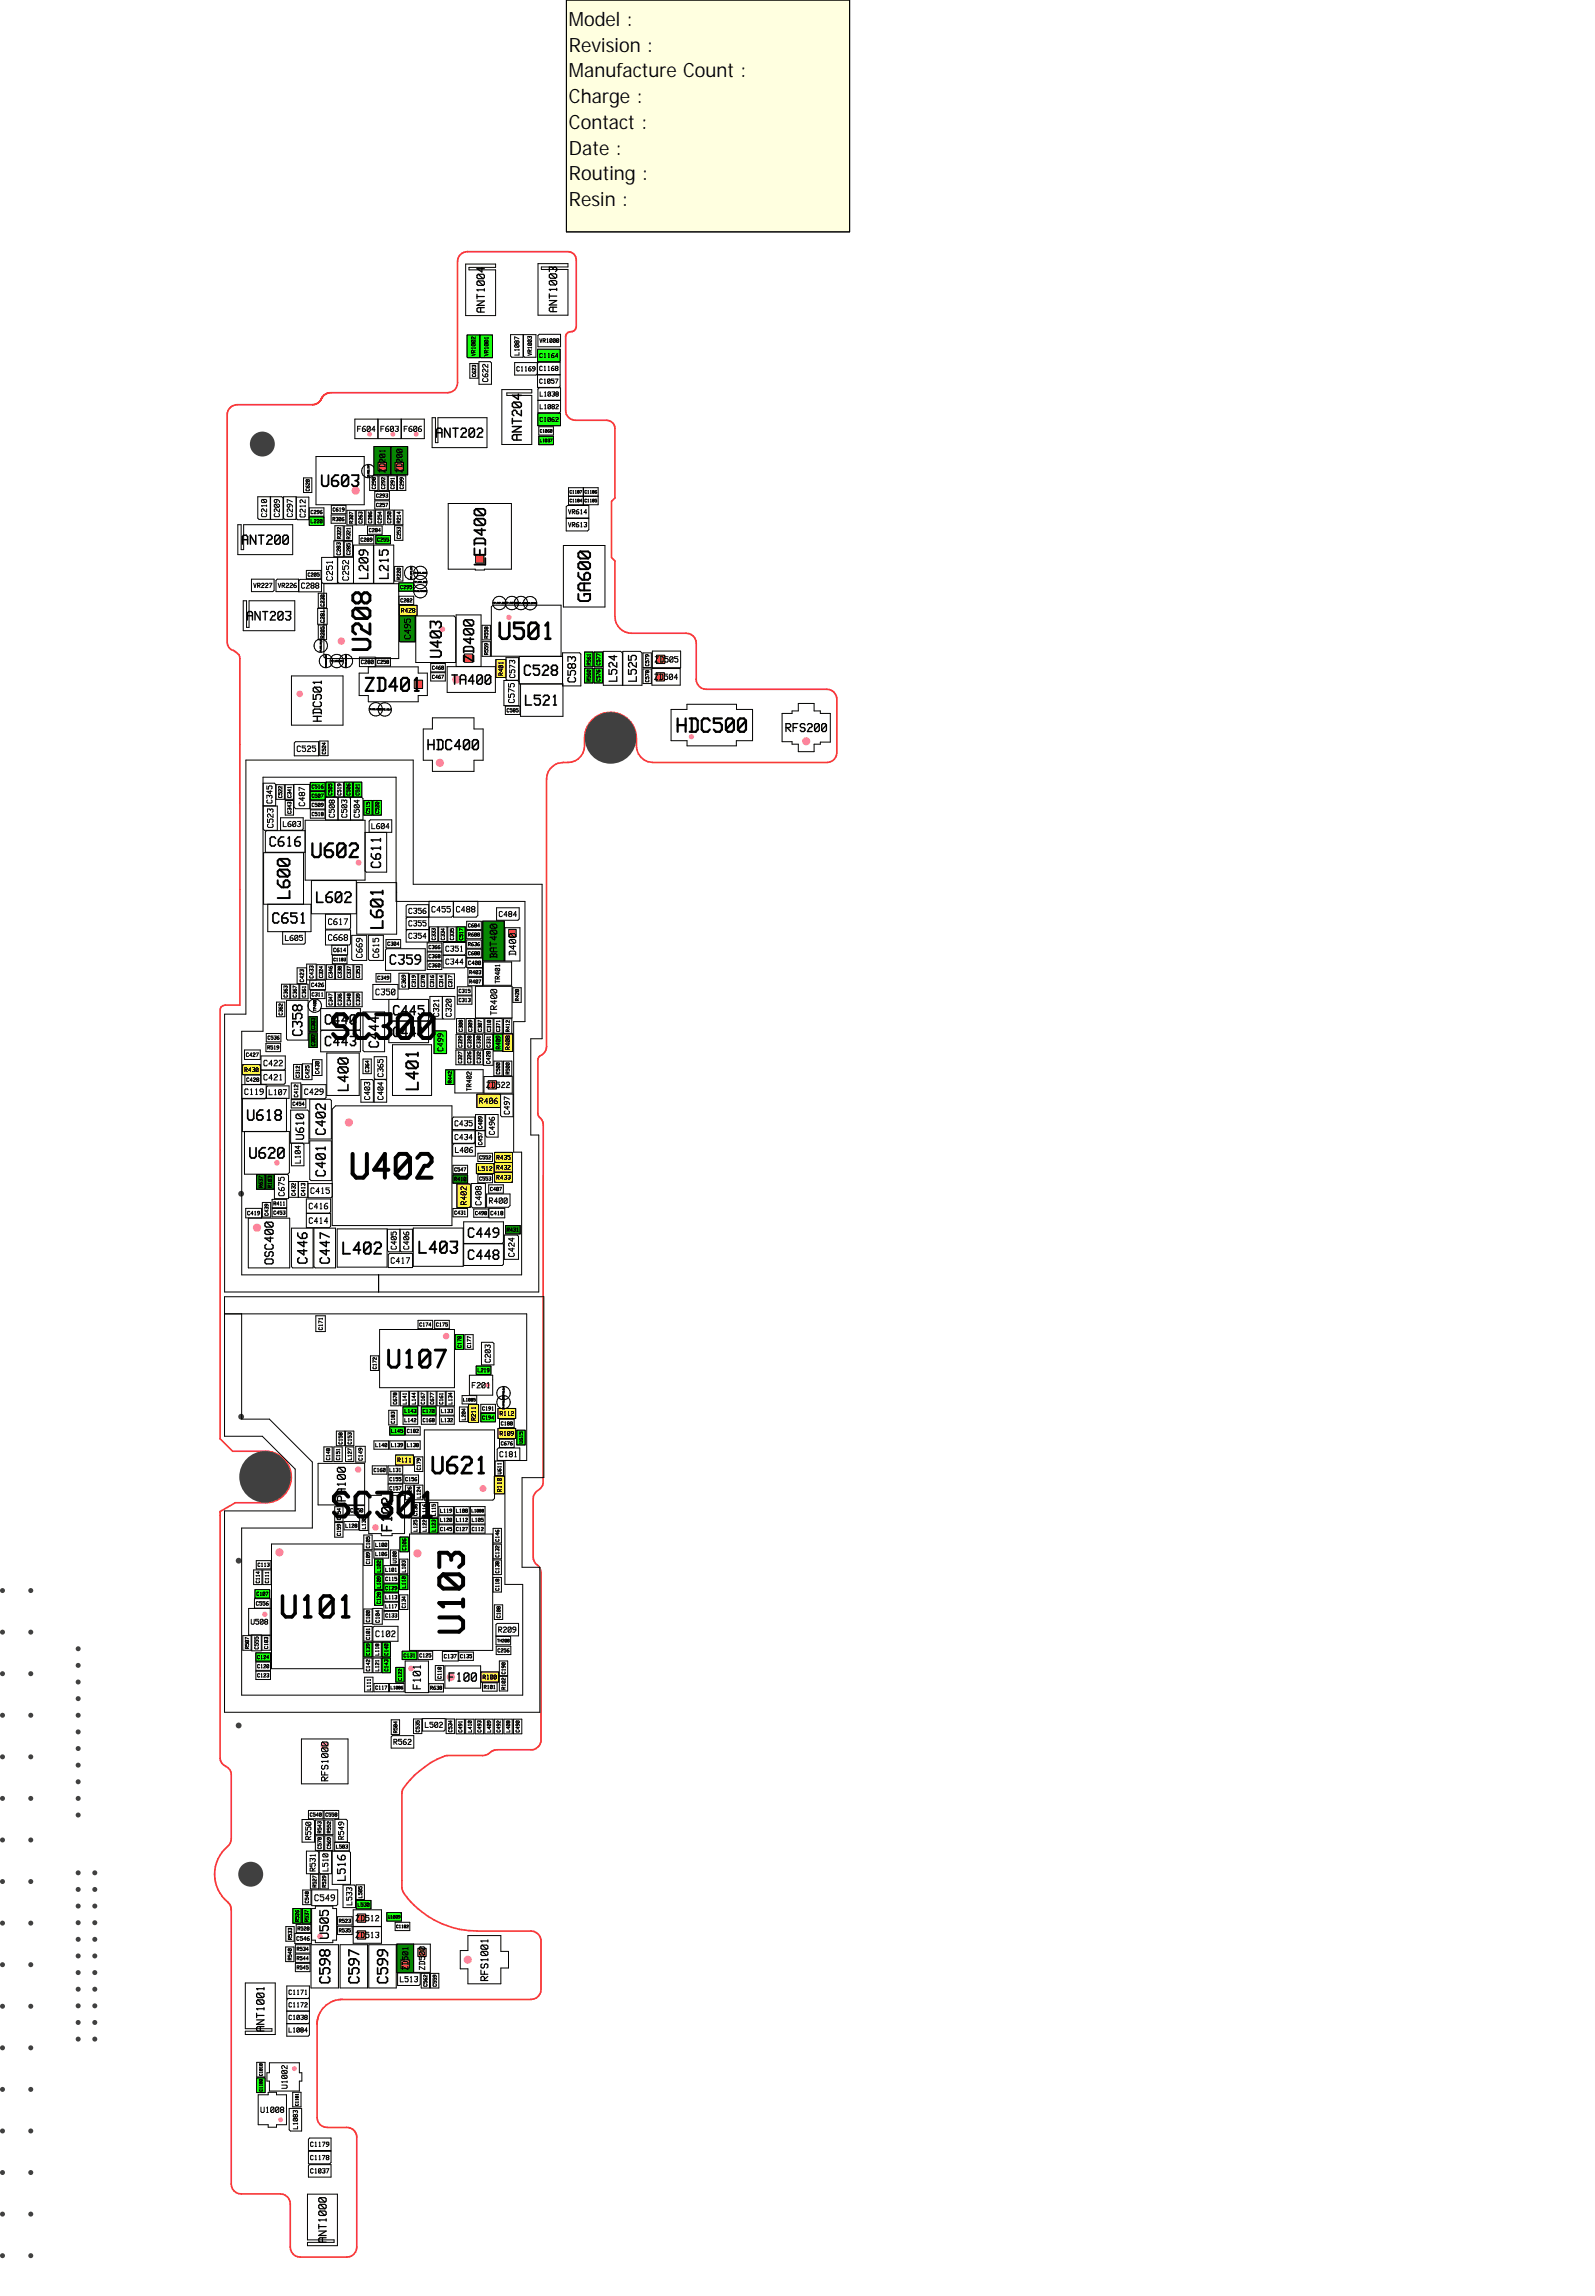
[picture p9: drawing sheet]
<svg xmlns="http://www.w3.org/2000/svg" width="265mm" height="382mm" viewBox="0 0 265 382" stroke-linecap="round" stroke-linejoin="round" font-family="sans-serif">
<defs><g id="words">
<g font-size="6.3">
<text x="49.3" y="173.2">SC300</text>
<text x="53.5" y="196.4">U402</text>
<text x="49.4" y="252.7">SC301</text>
</g>
<text font-size="6.3" fill="#ff7cc5" x="68.1" y="272.1" transform="rotate(-90 68.1 272.1)">U103</text>
<text font-size="5.6" x="42.4" y="269.4">U101</text>
<g font-size="4.6">
<text x="55.1" y="108.5" transform="rotate(-90 55.1 108.5)">U208</text>
<text x="60.9" y="227.8">U107</text>
</g>
<text font-size="4.3" x="68.5" y="245.4">U621</text>
<text font-size="4.2" x="79.6" y="106.6">U501</text>
<text font-size="3.6" x="49" y="142.8">U602</text>
<g font-size="3.5">
<text x="57.4" y="115.2">ZD401</text>
<text x="108.3" y="122">HDC500</text>
</g>
<g font-size="3.3">
<text x="94.6" y="4.3">Model :</text>
<text x="94.6" y="8.6">Revision :</text>
<text x="94.6" y="12.9">Manufacture Count :</text>
<text x="94.6" y="17.1">Charge :</text>
<text x="94.6" y="21.4">Contact :</text>
<text x="94.6" y="25.7">Date :</text>
<text x="94.6" y="30">Routing :</text>
<text x="94.6" y="34.3">Resin :</text>
</g>
<g font-size="3.1">
<text x="59.2" y="154.4" transform="rotate(-90 59.2 154.4)">L601</text>
<text x="65.1" y="181.3" transform="rotate(-90 65.1 181.3)">L401</text>
</g>
<g font-size="3">
<text x="54.8" y="208.8">L402</text>
<text x="67.5" y="208.6">L403</text>
</g>
<text font-size="2.9" x="51.1" y="81.1">U603</text>
<text font-size="2.8" x="69.3" y="109.6" transform="rotate(-90 69.3 109.6)">U403</text>
<g font-size="2.7">
<text x="50.7" y="150.3">L602</text>
<text x="39" y="186.5">U618</text>
<text x="39.3" y="192.8">U620</text>
</g>
<g font-size="2.6">
<text x="74.6" y="110.3" transform="rotate(-90 74.6 110.3)">ZD400</text>
<text x="85.1" y="112.5">C528</text>
<text x="85.5" y="117.5">L521</text>
<text x="67.9" y="124.9">HDC400</text>
<text x="43.3" y="153.7">C651</text>
<text x="54.2" y="181.4" transform="rotate(-90 54.2 181.4)">L400</text>
<text x="61.5" y="254.7" transform="rotate(-90 61.5 254.7)">F102</text>
<text x="51.1" y="330" transform="rotate(-90 51.1 330)">C598</text>
<text x="55.9" y="330" transform="rotate(-90 55.9 330)">C597</text>
<text x="60.7" y="330" transform="rotate(-90 60.7 330)">C599</text>
</g>
<g font-size="2.4">
<text x="69.7" y="72.9">ANT202</text>
<text x="37.4" y="90.7">ANT200</text>
<text x="72.8" y="114">TA400</text>
<text x="43" y="140.9">C616</text>
<text x="59.8" y="144.5" transform="rotate(-90 59.8 144.5)">C611</text>
<text x="63" y="160.6">C359</text>
<text x="46.8" y="172.4" transform="rotate(-90 46.8 172.4)">C358</text>
<text x="52.2" y="170.5">C440</text>
<text x="63.5" y="172.6">C441</text>
<text x="63.5" y="169">C445</text>
<text x="52.2" y="174.1">C443</text>
<text x="59.5" y="174.3" transform="rotate(-90 59.5 174.3)">C444</text>
<text x="50.6" y="188.9" transform="rotate(-90 50.6 188.9)">C402</text>
<text x="50.6" y="195.8" transform="rotate(-90 50.6 195.8)">C401</text>
<text x="76" y="209.6">C448</text>
<text x="76" y="206">C449</text>
<text x="51.3" y="210.3" transform="rotate(-90 51.3 210.3)">C447</text>
</g>
<g font-size="2.3">
<text x="57.9" y="96.3" transform="rotate(-90 57.9 96.3)">L209</text>
<text x="61.3" y="96.3" transform="rotate(-90 61.3 96.3)">L215</text>
</g>
<g font-size="2.2">
<text x="38.4" y="103.3">ANT203</text>
<text x="73.1" y="279.8">F100</text>
<text x="51.4" y="322.6" transform="rotate(-90 51.4 322.6)">U505</text>
</g>
<g font-size="2.1">
<text x="99.6" y="113.4" transform="rotate(-90 99.6 113.4)">L524</text>
<text x="102.9" y="113.4" transform="rotate(-90 102.9 113.4)">L525</text>
<text x="128.3" y="121.8">RFS200</text>
</g>
<g font-size="2">
<text x="92.9" y="113.6" transform="rotate(-90 92.9 113.6)">C583</text>
<text x="47.6" y="189.7" transform="rotate(-90 47.6 189.7)">U610</text>
<text x="54.5" y="312.8" transform="rotate(-90 54.5 312.8)">L516</text>
</g>
<text font-size="1.9" x="67.2" y="281" transform="rotate(-90 67.2 281)">F101</text>
<g font-size="1.7">
<text x="79.6" y="159.5" transform="rotate(-90 79.6 159.5)">BAT400</text>
<text x="83.3" y="159.1" transform="rotate(-90 83.3 159.1)">D400</text>
</g>
<g font-size="1.6">
<text x="53.1" y="96.6" transform="rotate(-90 53.1 96.6)">C251</text>
<text x="55.7" y="96.6" transform="rotate(-90 55.7 96.6)">C252</text>
<text x="80.1" y="169" transform="rotate(-90 80.1 169)">TR400</text>
<text x="51.1" y="316.3">C549</text>
</g>
<g font-size="1.5">
<text x="83.4" y="117" transform="rotate(-90 83.4 117)">C575 C573</text>
<text x="48.3" y="125.1">C525</text>
<text x="48.6" y="134.1" transform="rotate(-90 48.6 134.1)">C487</text>
<text x="53.4" y="153.9">C617</text>
<text x="53.4" y="156.5">C668</text>
<text x="58.1" y="159.4" transform="rotate(-90 58.1 159.4)">C669</text>
<text x="60.8" y="159.4" transform="rotate(-90 60.8 159.4)">C615</text>
<text x="61.3" y="165.6">C350</text>
<text x="42.7" y="179.7">C421</text>
<text x="42.7" y="177.4">C422</text>
<text x="39.5" y="182.2">C119 L107</text>
<text x="49.5" y="182.2">C429</text>
<text x="45.2" y="199" transform="rotate(-90 45.2 199)">C675</text>
<text x="50.3" y="203.6">C414</text>
<text x="50.3" y="201.2">C416</text>
<text x="50.5" y="198.6">C415</text>
<text x="77.9" y="200.5" transform="rotate(-90 77.9 200.5)">C408</text>
<text x="83.4" y="209.1" transform="rotate(-90 83.4 209.1)">C424</text>
<text x="63.9" y="210.2">C417</text>
<text x="61.3" y="272.4">C102</text>
</g>
<g font-size="1.4">
<text x="79.2" y="63.6" transform="rotate(-90 79.2 63.6)">C622</text>
<text x="58.4" y="71.9">F604 F603 F606</text>
<text x="61.7" y="78.7" transform="rotate(-90 61.7 78.7)">ZD201</text>
<text x="64.6" y="78.7" transform="rotate(-90 64.6 78.7)">ZD200</text>
<text x="44.5" y="86" transform="rotate(-90 44.5 86)">C209</text>
<text x="46.7" y="86" transform="rotate(-90 46.7 86)">C297</text>
<text x="48.8" y="86.1" transform="rotate(-90 48.8 86.1)">C212</text>
<text x="49.1" y="97.9">C288</text>
<text x="107.4" y="113.1">ZD504</text>
<text x="107.5" y="110.2">ZD505</text>
<text x="46.1" y="137.6">L603</text>
<text x="53.7" y="136" transform="rotate(-90 53.7 136)">C508</text>
<text x="55.7" y="136" transform="rotate(-90 55.7 136)">C503</text>
<text x="57.8" y="136" transform="rotate(-90 57.8 136)">C504</text>
<text x="60.8" y="137.9">L604</text>
<text x="66.9" y="154.1">C355</text>
<text x="66.9" y="152.1">C356 C455 C488</text>
<text x="81.9" y="152.6">C484</text>
<text x="46.4" y="156.5">L605</text>
<text x="66.9" y="156.2">C354</text>
<text x="73.1" y="160.5">C344</text>
<text x="73.1" y="158.3">C351</text>
<text x="71" y="169.2" transform="rotate(-90 71 169.2)">C321</text>
<text x="73.1" y="169.2" transform="rotate(-90 73.1 169.2)">C320</text>
<text x="61.8" y="183" transform="rotate(-90 61.8 183)">C404 C365</text>
<text x="78.6" y="183.7">R406</text>
<text x="79.5" y="181">ZD522</text>
<text x="82.8" y="185.4" transform="rotate(-90 82.8 185.4)">C497</text>
<text x="74.6" y="189.7">C434</text>
<text x="74.6" y="187.4">C435</text>
<text x="74.7" y="191.8">L406</text>
<text x="80.3" y="188.8" transform="rotate(-90 80.3 188.8)">C496</text>
<text x="48" y="193.5" transform="rotate(-90 48 193.5)">L104</text>
<text x="80.2" y="200.3">R400</text>
<text x="64" y="207.9" transform="rotate(-90 64 207.9)">C405</text>
<text x="66" y="207.9" transform="rotate(-90 66 207.9)">C406</text>
<text x="79.6" y="226.7" transform="rotate(-90 79.6 226.7)">C203</text>
<text x="77.5" y="231">F201</text>
<text x="82" y="242.4">C181</text>
<text x="81.8" y="271.6">R209</text>
<text x="69.7" y="287.4">L502</text>
<text x="64.4" y="290.3">R562</text>
<text x="52.6" y="311.3" transform="rotate(-90 52.6 311.3)">L510</text>
<text x="55.2" y="306" transform="rotate(-90 55.2 306)">R549</text>
<text x="56.6" y="316.9" transform="rotate(-90 56.6 316.9)">L533</text>
<text x="57.8" y="319.6">ZD512</text>
<text x="57.8" y="322.4">ZD513</text>
<text x="65.5" y="327.8" transform="rotate(-90 65.5 327.8)">ZD501</text>
<text x="65.6" y="329.8">L513</text>
<text x="68.3" y="327.8" transform="rotate(-90 68.3 327.8)">ZD500</text>
<text x="45.5" y="347.5" transform="rotate(-90 45.5 347.5)">U1002</text>
<text x="42" y="351.5">U1008</text>
</g>
<text font-size="1.3" x="40.7" y="270.3">U508</text>
<g font-size="1.1">
<text x="88.7" y="59.6">C1164</text>
<text x="84.9" y="61.8">C1169 C1168</text>
<text x="88.7" y="63.9">C1057</text>
<text x="88.8" y="66">L1038</text>
<text x="88.7" y="70.2">C1062</text>
<text x="88.8" y="68.1">L1082</text>
<text x="93.4" y="87.7">VR613</text>
<text x="93.4" y="85.6">VR614</text>
<text x="41" y="97.8">VR227</text>
<text x="45.1" y="97.8">VR226</text>
<text x="65.9" y="101.9">R428</text>
<text x="39.9" y="178.3">R430</text>
<text x="83.2" y="174.6" transform="rotate(-90 83.2 174.6)">R408</text>
<text x="78.8" y="194.8">L512 R432</text>
<text x="81.8" y="196.3">R433</text>
<text x="81.8" y="192.9">R435</text>
<text x="77.6" y="236.3" transform="rotate(-90 77.6 236.3)">R211</text>
<text x="82.3" y="238.8">R109</text>
<text x="82.3" y="235.5">R112</text>
<text x="65.3" y="243.3">R111</text>
<text x="79.5" y="279.4">R100</text>
<text x="47" y="331.8">C1171</text>
<text x="47" y="333.9">C1172</text>
<text x="47" y="336">C1038</text>
<text x="47" y="338.1">L1084</text>
<text x="47.7" y="354.1" transform="rotate(-90 47.7 354.1)">L1083</text>
<text x="50.6" y="359.3">C1178</text>
<text x="50.6" y="357.1">C1179</text>
<text x="50.6" y="361.5">C1037</text>
</g>
<g font-size="1">
<text x="79.4" y="59.3" transform="rotate(-90 79.4 59.3)">VR1001</text>
<text x="86.7" y="59.2" transform="rotate(-90 86.7 59.2)">VR1003</text>
<text x="88.6" y="57">VR1000</text>
<text x="59.3" y="110.5">C280 C258</text>
<text x="54.7" y="158.4">C614</text>
<text x="77.2" y="160.5">C400</text>
<text x="50.7" y="162.8" transform="rotate(-90 50.7 162.8)">C433</text>
<text x="51.1" y="164.2">C426</text>
<text x="40.2" y="175.8">C427</text>
<text x="40.3" y="180">C428</text>
<text x="50" y="179.3" transform="rotate(-90 50 179.3)">C425</text>
<text x="51.7" y="178.7" transform="rotate(-90 51.7 178.7)">C430</text>
<text x="80.1" y="177" transform="rotate(-90 80.1 177)">C420 C331</text>
<text x="81.7" y="174.6" transform="rotate(-90 81.7 174.6)">R409</text>
<text x="78.8" y="190.5" transform="rotate(-90 78.8 190.5)">C457</text>
<text x="78.8" y="187.8" transform="rotate(-90 78.8 187.8)">C409</text>
<text x="40.4" y="202.2">C419</text>
<text x="47.8" y="198.9" transform="rotate(-90 47.8 198.9)">C432</text>
<text x="49.3" y="198.9" transform="rotate(-90 49.3 198.9)">C413</text>
<text x="58.9" y="243" transform="rotate(-90 58.9 243)">C149</text>
<text x="57.6" y="251.6">C150</text>
<text x="41.9" y="267.1">C556</text>
<text x="61.7" y="269.9" transform="rotate(-90 61.7 269.9)">C104</text>
<text x="41.6" y="274.3" transform="rotate(-90 41.6 274.3)">C555</text>
<text x="73.1" y="275.9">C137 C135</text>
<text x="48.6" y="322.8">C546</text>
</g>
<g font-size=".9">
<text x="61.2" y="81.4" transform="rotate(-90 61.2 81.4)">C298</text>
<text x="61.9" y="82.8">C293</text>
<text x="62.7" y="81.4" transform="rotate(-90 62.7 81.4)">C292</text>
<text x="64.3" y="81.4" transform="rotate(-90 64.3 81.4)">C291</text>
<text x="65.8" y="81.4" transform="rotate(-90 65.8 81.4)">C299</text>
<text x="51" y="85.5">C296</text>
<text x="51.1" y="87">L220</text>
<text x="54.6" y="86.7">R306</text>
<text x="54.7" y="85.1">C619</text>
<text x="57" y="89.7" transform="rotate(-90 57 89.7)">R321</text>
<text x="57.4" y="87.1" transform="rotate(-90 57.4 87.1)">R307</text>
<text x="59" y="87.1" transform="rotate(-90 59 87.1)">C263</text>
<text x="60.6" y="87.1" transform="rotate(-90 60.6 87.1)">C286</text>
<text x="60.7" y="88.5">C284</text>
<text x="61.9" y="84.3">C257</text>
<text x="62.1" y="87.1" transform="rotate(-90 62.1 87.1)">C254</text>
<text x="63.7" y="87.1" transform="rotate(-90 63.7 87.1)">C250</text>
<text x="65.3" y="89.7" transform="rotate(-90 65.3 89.7)">C253 R214</text>
<text x="50.5" y="95.9">C205</text>
<text x="57" y="92.3" transform="rotate(-90 57 92.3)">C285</text>
<text x="59.3" y="90.1">C289</text>
<text x="62.1" y="90.1">C255</text>
<text x="65.9" y="98">C295</text>
<text x="66" y="100.2">C282</text>
<text x="71.2" y="112.9">C467</text>
<text x="71.2" y="111.4">C468</text>
<text x="98.5" y="113.4" transform="rotate(-90 98.5 113.4)">C576</text>
<text x="98.5" y="110.7" transform="rotate(-90 98.5 110.7)">C577</text>
<text x="83.6" y="118.5">C585</text>
<text x="52.9" y="125.5" transform="rotate(-90 52.9 125.5)">C524</text>
<text x="51.2" y="131.2">C516</text>
<text x="45.6" y="132.7" transform="rotate(-90 45.6 132.7)">C522</text>
<text x="47.1" y="132.7" transform="rotate(-90 47.1 132.7)">C341</text>
<text x="51.2" y="132.7">C507</text>
<text x="51.2" y="134.2">C509</text>
<text x="51.2" y="135.8">C518</text>
<text x="53.9" y="132.3" transform="rotate(-90 53.9 132.3)">C505</text>
<text x="55.4" y="132.3" transform="rotate(-90 55.4 132.3)">C519</text>
<text x="57" y="132.3" transform="rotate(-90 57 132.3)">C506</text>
<text x="58.5" y="132.3" transform="rotate(-90 58.5 132.3)">C521</text>
<text x="60.2" y="135.4" transform="rotate(-90 60.2 135.4)">C515</text>
<text x="61.7" y="135.4" transform="rotate(-90 61.7 135.4)">C520</text>
<text x="77.2" y="155.8">R608</text>
<text x="77.2" y="154.3">C604</text>
<text x="63.8" y="157.3">C304</text>
<text x="70.6" y="160.9">C360</text>
<text x="70.6" y="157.9">C366</text>
<text x="70.6" y="159.4">C368</text>
<text x="71.1" y="156.4" transform="rotate(-90 71.1 156.4)">C333</text>
<text x="72.7" y="156.4" transform="rotate(-90 72.7 156.4)">C334</text>
<text x="74.2" y="156.4" transform="rotate(-90 74.2 156.4)">C335</text>
<text x="75.7" y="156.4" transform="rotate(-90 75.7 156.4)">C517</text>
<text x="77.2" y="157.4">R636</text>
<text x="77.2" y="158.9">C600</text>
<text x="48" y="165.9" transform="rotate(-90 48 165.9)">C367</text>
<text x="49.6" y="165.9" transform="rotate(-90 49.6 165.9)">C361</text>
<text x="51.2" y="165.8">C311</text>
<text x="52.4" y="162.7" transform="rotate(-90 52.4 162.7)">C324</text>
<text x="54" y="167.2" transform="rotate(-90 54 167.2)">C347</text>
<text x="54" y="162.7" transform="rotate(-90 54 162.7)">C346</text>
<text x="55.5" y="167.2" transform="rotate(-90 55.5 167.2)">C336</text>
<text x="55.5" y="162.7" transform="rotate(-90 55.5 162.7)">C338</text>
<text x="57" y="167.2" transform="rotate(-90 57 167.2)">C348</text>
<text x="57" y="162.7" transform="rotate(-90 57 162.7)">C337</text>
<text x="58.6" y="167.2" transform="rotate(-90 58.6 167.2)">C339</text>
<text x="58.6" y="162.7" transform="rotate(-90 58.6 162.7)">C353</text>
<text x="62.1" y="163">C349</text>
<text x="67.8" y="164.2" transform="rotate(-90 67.8 164.2)">C319</text>
<text x="69.3" y="164.2" transform="rotate(-90 69.3 164.2)">C370</text>
<text x="70.9" y="164.2" transform="rotate(-90 70.9 164.2)">C316</text>
<text x="72.4" y="164.2" transform="rotate(-90 72.4 164.2)">C314</text>
<text x="73.9" y="164.2" transform="rotate(-90 73.9 164.2)">C317</text>
<text x="75.6" y="166.7">C313</text>
<text x="75.6" y="165.2">C315</text>
<text x="77.4" y="162.1">R403</text>
<text x="77.4" y="163.6">R407</text>
<text x="43.9" y="173">C536</text>
<text x="77.2" y="171.6" transform="rotate(-90 77.2 171.6)">C309</text>
<text x="78.8" y="171.6" transform="rotate(-90 78.8 171.6)">C307</text>
<text x="80.3" y="171.6" transform="rotate(-90 80.3 171.6)">C310</text>
<text x="81.9" y="171.6" transform="rotate(-90 81.9 171.6)">C371</text>
<text x="83.4" y="171.7" transform="rotate(-90 83.4 171.7)">R412</text>
<text x="43.8" y="174.6">R519</text>
<text x="77" y="176.9" transform="rotate(-90 77 176.9)">C326</text>
<text x="77.1" y="174.3" transform="rotate(-90 77.1 174.3)">C328</text>
<text x="78.6" y="174.3" transform="rotate(-90 78.6 174.3)">C330</text>
<text x="78.6" y="176.9" transform="rotate(-90 78.6 176.9)">C332</text>
<text x="81.8" y="178.7" transform="rotate(-90 81.8 178.7)">C500</text>
<text x="83.4" y="178.7" transform="rotate(-90 83.4 178.7)">R500</text>
<text x="48" y="183.9">C454</text>
<text x="43.9" y="197.6" transform="rotate(-90 43.9 197.6)">R103</text>
<text x="74.9" y="196.5">R410</text>
<text x="74.9" y="194.9">C547</text>
<text x="79.1" y="192.9">C552</text>
<text x="79.1" y="196.4">C553</text>
<text x="43.3" y="202.2" transform="rotate(-90 43.3 202.2)">C439</text>
<text x="44.8" y="200.5">R411</text>
<text x="44.8" y="202.1">C453</text>
<text x="74.9" y="202.1">C431</text>
<text x="78.4" y="202.1">C498 C418</text>
<text x="80.9" y="198.1">C407</text>
<text x="83.7" y="204.9">R431</text>
<text x="69.1" y="220.7">C174</text>
<text x="71.9" y="220.7">C175</text>
<text x="77" y="224.2" transform="rotate(-90 77 224.2)">C177</text>
<text x="66.3" y="233.6" transform="rotate(-90 66.3 233.6)">L141</text>
<text x="67.8" y="233.6" transform="rotate(-90 67.8 233.6)">L144</text>
<text x="69.3" y="233.6" transform="rotate(-90 69.3 233.6)">C167</text>
<text x="70.9" y="233.6" transform="rotate(-90 70.9 233.6)">C677</text>
<text x="72.4" y="233.6" transform="rotate(-90 72.4 233.6)">C161</text>
<text x="73.9" y="233.6" transform="rotate(-90 73.9 233.6)">L134</text>
<text x="78.8" y="228.3">L219</text>
<text x="64.5" y="238.4">L145</text>
<text x="66.7" y="236.6">L142</text>
<text x="66.7" y="235">L143</text>
<text x="67" y="238.4">C182</text>
<text x="69.7" y="236.6">C168</text>
<text x="69.7" y="235">C170</text>
<text x="72.7" y="236.6">L132</text>
<text x="72.7" y="235">L133</text>
<text x="76.1" y="236.2" transform="rotate(-90 76.1 236.2)">L204</text>
<text x="79.5" y="234.6">C191</text>
<text x="79.5" y="236.1">C194</text>
<text x="82.7" y="237.1">C180</text>
<text x="55.2" y="242.9" transform="rotate(-90 55.2 242.9)">C151</text>
<text x="57.2" y="242.8" transform="rotate(-90 57.2 242.8)">L127</text>
<text x="57.2" y="240.3" transform="rotate(-90 57.2 240.3)">C153</text>
<text x="61.5" y="244.9">C160</text>
<text x="61.8" y="240.7">L140</text>
<text x="64.2" y="244.9">L131</text>
<text x="64.5" y="240.7">L139</text>
<text x="67.1" y="240.7">L138</text>
<text x="68.6" y="244.5" transform="rotate(-90 68.6 244.5)">C179</text>
<text x="82.7" y="240.4">C676</text>
<text x="85.7" y="240.1" transform="rotate(-90 85.7 240.1)">U615</text>
<text x="64.1" y="246.4">C155</text>
<text x="64.1" y="247.9">C157</text>
<text x="66.8" y="246.4">C156</text>
<text x="67.1" y="249.2" transform="rotate(-90 67.1 249.2)">L126</text>
<text x="68.6" y="249.2" transform="rotate(-90 68.6 249.2)">L124</text>
<text x="72.6" y="251.6">L119</text>
<text x="75.2" y="251.6">L108</text>
<text x="56.8" y="254.1">L128</text>
<text x="59.5" y="254.3" transform="rotate(-90 59.5 254.3)">L130</text>
<text x="61.8" y="257.3">L100</text>
<text x="69.6" y="254.7" transform="rotate(-90 69.6 254.7)">L122</text>
<text x="69.6" y="252.1" transform="rotate(-90 69.6 252.1)">L116</text>
<text x="71.1" y="254.7" transform="rotate(-90 71.1 254.7)">L123</text>
<text x="71.1" y="252.1" transform="rotate(-90 71.1 252.1)">L115</text>
<text x="72.6" y="254.7">C145</text>
<text x="72.6" y="253.2">L120</text>
<text x="75.2" y="254.7">C127</text>
<text x="75.2" y="253.2">L112</text>
<text x="77.8" y="254.7">C112</text>
<text x="77.9" y="253.2">L105</text>
<text x="42.2" y="260.6">C113</text>
<text x="43.4" y="263.3" transform="rotate(-90 43.4 263.3)">C111</text>
<text x="61.8" y="258.8">L106</text>
<text x="62" y="261.5" transform="rotate(-90 62 261.5)">L102</text>
<text x="63.4" y="263">C115</text>
<text x="63.5" y="261.5">L101</text>
<text x="64.6" y="260.1" transform="rotate(-90 64.6 260.1)">U100</text>
<text x="66.2" y="261.5" transform="rotate(-90 66.2 261.5)">L103</text>
<text x="42" y="265.5">C107</text>
<text x="63.4" y="264.5">C129</text>
<text x="63.4" y="269.1">C133</text>
<text x="63.5" y="266">L113</text>
<text x="63.5" y="267.5">L117</text>
<text x="66.2" y="267.5" transform="rotate(-90 66.2 267.5)">C134</text>
<text x="66.2" y="264.1" transform="rotate(-90 66.2 264.1)">L110</text>
<text x="42.1" y="276">C124</text>
<text x="43.3" y="274.3" transform="rotate(-90 43.3 274.3)">C103</text>
<text x="61.7" y="275.3" transform="rotate(-90 61.7 275.3)">L118</text>
<text x="63.3" y="275.4" transform="rotate(-90 63.3 275.4)">C140</text>
<text x="66.5" y="275.7">C131</text>
<text x="69.1" y="275.7">C125</text>
<text x="82.1" y="274.9">C256</text>
<text x="42.1" y="277.5">C120</text>
<text x="42.1" y="279">C123</text>
<text x="61.7" y="278" transform="rotate(-90 61.7 278)">L121</text>
<text x="61.8" y="281.1">C117</text>
<text x="63.3" y="278" transform="rotate(-90 63.3 278)">C143</text>
<text x="70.9" y="281.1">R638</text>
<text x="79.8" y="281">R101</text>
<text x="82.8" y="281.1" transform="rotate(-90 82.8 281.1)">R102 C190</text>
<text x="73.9" y="288.1" transform="rotate(-90 73.9 288.1)">C534</text>
<text x="75.6" y="288.2" transform="rotate(-90 75.6 288.2)">C491</text>
<text x="77.2" y="288.1" transform="rotate(-90 77.2 288.1)">L410</text>
<text x="78.7" y="288.2" transform="rotate(-90 78.7 288.2)">C493</text>
<text x="80.3" y="288.1" transform="rotate(-90 80.3 288.1)">L409</text>
<text x="81.9" y="288.2" transform="rotate(-90 81.9 288.2)">C492</text>
<text x="83.5" y="288.1" transform="rotate(-90 83.5 288.1)">L408</text>
<text x="85.1" y="288.2" transform="rotate(-90 85.1 288.2)">C490</text>
<text x="50.9" y="302.2">C540 C558</text>
<text x="52.2" y="304.9" transform="rotate(-90 52.2 304.9)">R543</text>
<text x="53.7" y="304.9" transform="rotate(-90 53.7 304.9)">R552</text>
<text x="53.7" y="307.6" transform="rotate(-90 53.7 307.6)">C569</text>
<text x="55.3" y="307.5">L503</text>
<text x="52.9" y="314" transform="rotate(-90 52.9 314)">R529</text>
<text x="58.9" y="317.2">L530</text>
<text x="58.9" y="315.7" transform="rotate(-90 58.9 315.7)">L505</text>
<text x="48.8" y="321.1">R528</text>
<text x="50" y="319.7" transform="rotate(-90 50 319.7)">R537</text>
<text x="55.7" y="319.8">R523</text>
<text x="55.7" y="321.4">R535</text>
<text x="48.7" y="324.5">R534</text>
<text x="48.7" y="326.1">R544</text>
<text x="48.7" y="327.6">R545</text>
<text x="69.8" y="330.5" transform="rotate(-90 69.8 330.5)">C562</text>
<text x="71.3" y="330.5" transform="rotate(-90 71.3 330.5)">C559</text>
</g>
<g font-size=".7">
<text x="89.1" y="72">C1060</text>
<text x="89.2" y="73.6">L1037</text>
<text x="94.1" y="83.6">C1184 C1185</text>
<text x="94.1" y="82.1">C1187 C1186</text>
<text x="54.8" y="159.9">C1183</text>
<text x="51.5" y="168.2" transform="rotate(-90 51.5 168.2)">TP400</text>
<text x="76.4" y="233.1">L1085</text>
<text x="77.8" y="251.6">L1088</text>
<text x="82" y="273.2">TH200</text>
<text x="64.3" y="281">L1086</text>
<text x="63.8" y="319.1">U1009</text>
<text x="65.2" y="320.7">C1182</text>
</g>
<g font-size=".4">
<text x="60.5" y="79.4" transform="rotate(-90 60.5 79.4)">TP_ACC_INT</text>
<text x="67.6" y="96.4" transform="rotate(-90 67.6 96.4)">TP_NFC_EN</text>
<text x="68.2" y="97">TP_NFC_IRQ</text>
<text x="81.3" y="100.4">TP_AMP_BCKTP_AMP_WS</text>
<text x="54.3" y="110.1">TP_NFC_MI</text>
</g>
<g font-size=".3">
<text x="68.2" y="95.4">TP_NFC_XSIO</text>
<text x="68.1" y="98.4">TP_NFC_FIRMWARE</text>
<text x="84.9" y="100.4">TP_AMP_DATAI</text>
<text x="86.4" y="100.5">TP_AMP_DATAO</text>
<text x="60.7" y="118.1">TP_NFC_XRESET</text>
<text x="62.3" y="118.1">TP_NFC_XCLK</text>
</g>
</g></defs>
<g fill="none" stroke="#f83939" stroke-width=".28">
<path d="M52 67.3h-12.6a1.66 1.66 0 0 0-1.6 1.7v37.9a1.39 1.39 0 0 0 1.1 1.3l.4 .3a1.01 1.01 0 0 1 .6 1v57.7h-2.5a.81 .81 0 0 0-.8 .8v71.3M52 67.3h.1M52.6 67.2l-.6 .1M52.6 67.2h.1M52.8 67l-.2 .2M52.8 67h.1M53.1 66.8l-.3 .2M53.1 66.8h.1M53.2 66.7l-.1 .1M53.2 66.7h.1M53.3 66.6l-.1 .1M53.3 66.6h.1"/>
<path d="M53.3 66.5v.1M53.3 66.5h.1M53.5 66.3h-.1M53.5 66.3l-.1 .2M53.5 66.3h.1M53.5 66.2v.1M53.5 66.2h.1M53.5 66.1v.1M53.6 66.1h-.1M53.6 66.1h.1M53.8 65.8l-.2 .3M53.9 65.8h-.1"/>
<path d="M53.9 65.7v.1M53.9 65.7h.1M54.2 65.5l-.3 .2M54.2 65.5h.1M54.3 65.5l.9-.2h19.2a1.66 1.66 0 0 0 1.7-1.6v-20.2a1.66 1.66 0 0 1 1.6-1.6h16.8a1.38 1.38 0 0 1 1.3 1.3v11.1l-.1 .5-.5 .4a.91 .91 0 0 0-1.1 .8v12.2a1.66 1.66 0 0 0 1.6 1.7h5.2a1.38 1.38 0 0 1 1.4 1.4v11.5l-.6 .6v9.4l.6 .5v9.3a2.77 2.77 0 0 0 2.7 2.7h9.1a1.65 1.65 0 0 1 1.7 1.7v6M115.8 113a1.68 1.68 0 0 0 1.6 1.7h20.1a1.67 1.67 0 0 1 1.7 1.6v9a1.65 1.65 0 0 1-1.6 1.5h-29a2.76 2.76 0 0 1-2.8-2.7 5 5 0 0 0-1.2-4.4 4.3 4.3 0 0 0-4.7-.9 4.3 4.3 0 0 0-2.7 4 3.6 3.6 0 0 1-1.1 3.4 3.4 3.4 0 0 1-2.4 .6 2.78 2.78 0 0 0-2.8 2.8v44.4l-.2 .9-.6 .6a.87 .87 0 0 0-.6 .8v9.1a2.94 2.94 0 0 1 .8 1.7v59.6a2.07 2.07 0 0 1-1.1 1.4l-.5 .8v.4v9.7a1.81 1.81 0 0 0 .8 1.5l.4 .6 .1 .5v27.8a1.67 1.67 0 0 1-1.7 1.6h-5.6a2.21 2.21 0 0 0-1.6 .8l-.8 .2h-6a14.6 14.6 0 0 0-7.4 5.8l-.1 .5v15.6a4.3 4.3 0 0 0 1.5 2.5 15.2 15.2 0 0 0 11.1 4.8h8.9a1.66 1.66 0 0 1 1.7 1.7v8a1.66 1.66 0 0 1-1.7 1.7h-31.7a4.2 4.2 0 0 0-3.6 2.5l-.2 .8-.1 .9v15.4a1.66 1.66 0 0 0 1.7 1.7h3.3a1.66 1.66 0 0 1 1.6 1.6v18.3a1.66 1.66 0 0 1-1.6 1.6h-7.8a1.66 1.66 0 0 1-1.6-1.6v-7.2a1.66 1.66 0 0 0-1.7-1.7h-6.5a1.66 1.66 0 0 1-1.6-1.6v-45.7a1.66 1.66 0 0 0-.6-1.2 6.1 6.1 0 0 1 .2-9.5l.4-1v-10.8a1.68 1.68 0 0 0-1.3-1.5l-.3-.3-.3-.8v-41.1l2.5-1.4h5.1a4.2 4.2 0 0 0 3.3-1.7M115.8 113h.1M36.6 239.3l2.1 2.1h5.5a4.3 4.3 0 0 1 4.2 4.9M36.6 239.3h.1"/>
</g>
<g fill="#404040">
<circle cx="43.6" cy="73.9" r="2.07"/>
<circle cx="41.7" cy="311.7" r="2.07"/>
<circle cx="101.5" cy="122.7" r="4.3"/>
<circle cx="44.1" cy="245.7" r="4.3"/>
<circle cx="13" cy="311.5" r=".41"/>
<circle cx="13" cy="314.3" r=".41"/>
<circle cx="13" cy="317" r=".41"/>
<circle cx="13" cy="319.8" r=".41"/>
<circle cx="13" cy="322.6" r=".41"/>
<circle cx="13" cy="325.3" r=".41"/>
<circle cx="13" cy="328.1" r=".41"/>
<circle cx="13" cy="330.9" r=".41"/>
<circle cx="13" cy="333.6" r=".41"/>
<circle cx="13" cy="336.4" r=".41"/>
<circle cx="13" cy="339.2" r=".41"/>
<circle cx="13" cy="274.2" r=".41"/>
<circle cx="13" cy="277" r=".41"/>
<circle cx="13" cy="279.8" r=".41"/>
<circle cx="13" cy="282.5" r=".41"/>
<circle cx="13" cy="285.3" r=".41"/>
<circle cx="13" cy="288.1" r=".41"/>
<circle cx="13" cy="290.8" r=".41"/>
<circle cx="13" cy="293.6" r=".41"/>
<circle cx="13" cy="296.4" r=".41"/>
<circle cx="13" cy="299.1" r=".41"/>
<circle cx="13" cy="301.9" r=".41"/>
<circle cx="15.8" cy="311.5" r=".41"/>
<circle cx="15.8" cy="314.3" r=".41"/>
<circle cx="15.8" cy="317" r=".41"/>
<circle cx="15.8" cy="319.8" r=".41"/>
<circle cx="15.8" cy="322.6" r=".41"/>
<circle cx="15.8" cy="325.3" r=".41"/>
<circle cx="15.8" cy="328.1" r=".41"/>
<circle cx="15.8" cy="330.9" r=".41"/>
<circle cx="15.8" cy="333.6" r=".41"/>
<circle cx="15.8" cy="336.4" r=".41"/>
<circle cx="15.8" cy="339.2" r=".41"/>
<circle cx=".4" cy="264.6" r=".41"/>
<circle cx=".4" cy="271.5" r=".41"/>
<circle cx=".4" cy="278.4" r=".41"/>
<circle cx=".4" cy="285.3" r=".41"/>
<circle cx=".4" cy="292.2" r=".41"/>
<circle cx=".4" cy="299.1" r=".41"/>
<circle cx=".4" cy="306" r=".41"/>
<circle cx=".4" cy="313" r=".41"/>
<circle cx=".4" cy="319.9" r=".41"/>
<circle cx=".4" cy="326.8" r=".41"/>
<circle cx=".4" cy="333.7" r=".41"/>
<circle cx=".4" cy="340.6" r=".41"/>
<circle cx=".4" cy="347.5" r=".41"/>
<circle cx=".4" cy="354.4" r=".41"/>
<circle cx=".4" cy="361.4" r=".41"/>
<circle cx=".4" cy="368.3" r=".41"/>
<circle cx=".4" cy="375.2" r=".41"/>
<circle cx="5.1" cy="264.6" r=".41"/>
<circle cx="5.1" cy="271.5" r=".41"/>
<circle cx="5.1" cy="278.4" r=".41"/>
<circle cx="5.1" cy="285.3" r=".41"/>
<circle cx="5.1" cy="292.2" r=".41"/>
<circle cx="5.1" cy="299.1" r=".41"/>
<circle cx="5.1" cy="306" r=".41"/>
<circle cx="5.1" cy="313" r=".41"/>
<circle cx="5.1" cy="319.9" r=".41"/>
<circle cx="5.1" cy="326.8" r=".41"/>
<circle cx="5.1" cy="333.7" r=".41"/>
<circle cx="5.1" cy="340.6" r=".41"/>
<circle cx="5.1" cy="347.5" r=".41"/>
<circle cx="5.1" cy="354.4" r=".41"/>
<circle cx="5.1" cy="361.4" r=".41"/>
<circle cx="5.1" cy="368.3" r=".41"/>
<circle cx="5.1" cy="375.2" r=".41"/>
<circle cx="40.1" cy="235.6" r=".49"/>
<circle cx="40.1" cy="198.6" r=".49"/>
<circle cx="39.7" cy="259.6" r=".49"/>
<circle cx="39.7" cy="287" r=".49"/>
</g>
<path d="M77.4 43.9h5v.6h-4.4v.4h4.4v7.6h-5zM89.5 43.9h5v.5h-4.5v.4h4.5v7.6h-5zM72.4 73.6v-4.1h-.5v5h9.1v-5h-8.2v4.1M83.5 64.8h4.9v.6h-4.1v.4h4.1v8.1h-4.9zM40.1 91.4v-4.1h-.5v5h9.1v-5h-8.2v4.1M40.4 99.9h.6v4.5h.4v-4.5h7.6v5h-8.6zM80.3 153.2h3.6v6.6h-3.4l-.2-.2zM40.8 329.8h5v8.6h-5v-.5h4.4v-.5h-4.4zM51.1 365h5v8.5h-5v-.5h4.5v-.4h-4.5z" fill="none" stroke="#000" stroke-width=".17"/>
<g fill="none" stroke="#000" stroke-width=".21">
<path d="M79.3 49v.7M79.3 50.1h1.2l-1.2 .7h1.2M79.3 49.3h1.2M79.5 45.6l-.2 .2v.4l.2 .2h.8M79.5 46.7l-.2 .2v.4l.2 .2h.8M79.5 45.6h.8l.2 .2v.4l-.2 .2M79.5 46.7h.8l.2 .2v.4l-.2 .2M79.5 46.7l.8 .8M79.5 45.6l.8 .8M79.9 51.2v.7M80.1 44.5v.7l-.8-.5h1.2M80.5 51.2h-1l-.2 .2v.3l.2 .2h1"/>
<path d="M80.5 48.2h-1.2l.2 .2M80.5 48v.4M91.4 48.9v.7M91.4 50h1.2l-1.2 .7h1.2M91.4 49.3h1.2M91.6 45.5l-.2 .2v.4l.2 .2h.8M91.6 46.7l-.2 .1v.4l.2 .2h.8M91.6 45.5h.8l.2 .2v.4l-.2 .2M91.6 46.7h.8l.2 .1v.4l-.2 .2M91.6 46.7l.8 .7M91.6 45.5l.8 .8M92 44.6l-.2-.2h-.4v.8"/>
<path d="M92 44.6v.2M92 51.1v.7M92 44.6l.2-.2h.2l.2 .2v.4l-.2 .2M92.6 51.1h-1l-.2 .2v.4l.2 .1h1M92.6 48.1h-1.2l.2 .2M92.6 48v.3M42.7 334.9v.7M42.7 336h1.2l-1.2 .7h1.2M42.7 335.2h1.2M42.9 331.5l-.2 .2v.4l.2 .2h.8M42.9 332.6l-.2 .2v.4l.2 .2h.8M42.9 331.5h.8l.2 .2v.4l-.2 .2"/>
<path d="M42.9 332.6h.8l.2 .2v.4l-.2 .2M42.9 332.6l.8 .8M42.9 331.5l.8 .8M43.3 337.1v.7M43.9 337.1h-1l-.2 .2v.3l.2 .2h1M43.9 334.1h-1.2l.2 .2M43.9 330.6v.4M43.9 333.9v.4M43.9 330.8h-1.2l.2 .2M53 370v.7M53 371.1h1.2l-1.2 .7h1.2M53 370.4h1.2"/>
<path d="M53.2 365.5l-.2 .2v.4l.2 .2h.8M53.2 366.7l-.2 .1v.4l.2 .2h.8M53.2 367.8l-.2 .2v.3l.2 .2h.8M53.2 365.5h.8l.2 .2v.4l-.2 .2M53.2 366.7h.8l.2 .1v.4l-.2 .2M53.2 367.8h.8l.2 .2v.3l-.2 .2M53.2 367.8l.8 .7M53.2 366.7l.8 .7M53.2 365.5l.8 .8M53.6 372.2v.7M54.2 372.2h-1l-.2 .2v.4l.2 .1h1M54.2 369.2h-1.2l.2 .2"/>
<path d="M54.2 369.1v.3"/>
</g>
<g fill="none" stroke="#000" stroke-width=".25">
<path d="M78.7 71.2l.2 .3M78.9 71.5v1l-.2 .2M78.9 71.5l-.9 1M79.4 71.5l.2-.3h.4l.3 .3v.2l-.3 .3h-.2l-.4 .7h.9M85.2 69.6v.9M85.2 70.9h1.5l-1.5 .9h1.5M85.2 70h1.5M85.5 66.9l-.3 .2v.5l.3 .2h.9M85.5 66.9h.9l.3 .2v.5l-.3 .2M85.5 66.9l.9 .9M86 72.3v.9M86.2 65.5v.9l-1-.6h1.5"/>
<path d="M86.7 72.3h-1.2l-.3 .2v.5l.3 .2h1.2M86.7 68.2v.9l-.7-.4v-.2l-.3-.3h-.2l-.3 .3v.4l.3 .2M46.4 89l.2 .3M46.6 89.3v1l-.2 .2M46.6 89.3l-.9 1M47.9 89.3v1l-.2 .2h-.4l-.3-.2M47.9 89.3l-.2-.3h-.4l-.3 .3v1M47.9 89.3l-.9 1"/>
</g>
<path d="M46.9 101.7l.2 .3M47.1 102v.9l-.2 .2M47.1 102l-.9 .9M47.5 101.7h.8v.5l-.2 .2M47.9 102.4h.2M48.1 102.4l.2 .3v.2l-.2 .2h-.4l-.2-.2" fill="none" stroke="#000" stroke-width=".24"/>
<path d="M80.3 153.2h3.6v6.6h-3.6z" fill="#047b00" stroke="#000" stroke-width=".17"/>
<path d="M81.7 153.8h.7l.2 .1v.3l-.2 .2M81.7 153.8l-.2 .1v.3l.2 .2h.7M81.7 153.8l.7 .6" fill="none" stroke="#000" stroke-width=".18"/>
<g fill="none" stroke="#000" stroke-width=".17">
<path d="M89.4 62.4h3.8v1.8l-.3 .2h-3.5zM91.7 63h.4M92 63.3l.1 .1-.1 .4M92.4 63h.4l-.3 .8M60.5 255.3v2.5h1.4v-2.5M60.9 255.6v.4h.2l.1-.4 .3 .1v.2M60.9 256.2l.1-.1 .4 .4h-.4zM61 257.1l-.1 .1 .1 .3h.4M61 256.1h.4M61.5 256.8h-.6l.1 .1M66.5 258.1v-2.4h1.4v2.4M43.6 272.1h1.3v2.4h-1.3z"/>
<path d="M44.1 273.9h-.1l.1 .3h.3l.1-.1-.1-.2M44.1 272.9h.3h.1l-.1 .3M44.1 272.9h-.1l.1 .3h.3M44.1 272.9l.3 .3M44.3 272.4v-.1l.2 .1-.1 .3M44.3 272.4l-.3-.1v.4M44.3 272.4v.1M44.5 273.4v.2M44.5 273.5h-.5l.1 .1M61.9 267.6h-1.4v2.5h1.4M61.9 270.5h-1.4v2.5h1.4M47.7 334.5h3.8v1.9l-.3 .2h-3.5z"/>
<path d="M50.8 335.6l-.1-.2 .1-.2 .3 .1-.1 .3M50.8 335.6h.2M50.8 335.6l-.1 .1 .1 .2 .3-.1-.1-.2M42.7 343h1.4v2.5h-1.4zM43.2 345v.2h.3v-.2M43.2 343.3h.3v.2M43.2 344.1l.4 .1-.1 .2M43.2 343.3v.2h.3M43.2 344.1v.3h.3M43.2 344.1l.3 .3M43.2 343.3l.3 .2M43.6 343.8v.1"/>
<path d="M43.6 344.6v.1M43.6 344.7h-.4M43.6 343.8h-.4v.1M51.3 360.3l.2-.3h3.6v2.1h-3.8zM53.6 360.7h.4l-.1 .4 .1 .2-.1 .1M54.3 360.7h.4l-.3 .7"/>
</g>
<path d="M66.5 255.7h1.4v2.4h-1.4z" fill="#16ff0e" stroke="#000" stroke-width=".17"/>
<path d="M89.6 71h2.4v1.4h-2.4zM89.7 68.7h3.5v2.1h-3.8v-1.9zM91.8 71.5v.3h-.3M91.8 71.5h-.3v.3M91.8 71.5l-.3 .3" fill="none" stroke="#000" stroke-width=".17"/>
<path d="M89.4 68.7h3.8v2.1h-3.8z" fill="#16ff0e" stroke="#000" stroke-width=".17"/>
<g fill="none" stroke="#000" stroke-width=".17">
<path d="M89.4 58.1h3.8v1.9l-.3 .2h-3.5zM92.4 69.5l.1-.1 .3 .1-.4 .6h.4M42.6 259.6h2.5v1.4h-2.5zM44.4 260h.4l-.1 .3M60.9 258.8l.1-.1 .4 .4h-.4zM61 259.8l-.1 .2 .5 .1M61 258.7h.4M61.2 258.2v.3l-.2 .1-.1-.1 .1-.3h.3l.2 .2M61.5 259.4h-.6l.1 .1M61.9 258h-1.4v2.4h1.4M78.2 253.6h2.5v1.4h-2.5zM80 254.1h.1h.3l-.4 .5h.4"/>
<path d="M42.2 263.6v-2.5h1.4v2.5M43.7 263.6v-2.5h1.4v2.5M44.2 262.9l-.1 .1 .1 .3h.4l.1-.1-.1-.3M44.6 260.3h.1M44.7 261.5v.2M44.7 262v.2M44.7 262.5v.2M44.7 262.6h-.6l.1 .1M44.7 262.1h-.6l.1 .1M44.7 261.6h-.6l.1 .1M44.7 260.3l.1 .1-.1 .2-.3-.1M72.4 277h1.4v2.5h-1.4z"/>
<path d="M72.9 277.3h.4l.1 .3M72.9 277.3l-.1 .3M72.9 277.3l.4 .4M82.2 266.9h1.4v2.5h-1.4zM82.7 268.7l-.1 .1 .1 .3h.4l.1-.1-.1-.3M82.7 267.7h.4l.1 .1-.1 .3M82.7 267.7l-.1 .1 .1 .3h.4M82.7 267.7l.4 .4M82.9 267.3l.1-.1 .2 .1-.1 .3-.2-.1M82.9 267.3l-.1-.1-.2 .1 .1 .3 .2-.1M82.9 267.3v.2M83.2 268.3v.2"/>
<path d="M83.2 268.4h-.6l.1 .1"/>
</g>
<path d="M89.4 58.1h3.8v2.1h-3.8z" fill="#16ff0e" stroke="#000" stroke-width=".17"/>
<g fill="none" stroke="#000" stroke-width=".17">
<path d="M92.8 59.3h-.4l.3-.5v.7M85.6 60.3h3.7v1.9l-.2 .2h-3.5zM89.6 60.2h3.6v2.1h-3.8v-1.9zM92.5 61.3l-.1-.1 .1-.3 .3 .1-.1 .3M92.5 61.3h.2M92.5 61.3l-.1 .1 .1 .2 .3-.1-.1-.2M82 262.4h1.4v2.4h-1.4zM82.5 264.2l-.1 .1 .1 .2 .5-.1-.1-.2M82.7 262.8l.1-.1 .2 .1-.1 .2-.2-.1M82.7 262.8l-.1-.1-.2 .1 .1 .2 .2-.1M82.7 262.8v.1M83 263.3v.1"/>
<path d="M83 263.8v.1M83 263.8h-.6l.1 .1M83 263.3h-.6l.1 .1M62.2 280h2.4v1.4h-2.4zM64 280.4h.3l-.2 .6M47.7 330.3h3.8v1.9l-.3 .2h-3.5zM47.7 332.6l.2-.2h3.6v2.1h-3.8zM50 331h.4l-.3 .7M50.7 333.2l.1-.1 .3 .1-.4 .6h.4M50.8 331.1l.1-.1v.7M50.8 331.7h.2M42.7 345.6h1.4v2.5h-1.4z"/>
<path d="M51.3 357.8h3.8v1.9l-.3 .2h-3.5zM51.3 355.8l.2-.2h3.6v2.1h-3.8zM54.4 358.9l-.1-.1 .1-.3 .3 .1-.1 .3M54.4 358.9h.2M54.4 358.9l-.1 .1 .1 .2 .3-.1-.1-.2M54.7 356.7h-.3l-.1-.2 .1-.2 .3 .1v.4l-.2 .2h-.2"/>
</g>
<path d="M42.7 345.6h1.4v2.5h-1.4z" fill="#16ff0e" stroke="#000" stroke-width=".17"/>
<g fill="none" stroke="#000" stroke-width=".17">
<path d="M94.5 82.6h2.5v1.4h-2.5zM94.5 81.1h2.5v1.4h-2.5zM97 82.6h2.5v1.4h-2.5zM97 81.1h2.5v1.4h-2.5zM99.2 83h-.2v.2h.2v.2h-.2M99.2 81.6l-.2 .1v.3h.2v-.1l-.2-.1M55.3 158.9h2.4v1.4h-2.4zM40.2 180.4h4.1v2.2l-.2 .2h-3.9zM42.6 276.5h2.4v1.3h-2.4zM42.6 274.9h2.4v1.4h-2.4zM42.6 278h2.4v1.4h-2.4zM44.4 278.4h.3l-.1 .3"/>
<path d="M44.4 277v-.1l.3 .1M44.5 278.7h.1M44.6 278.7l.1 .1-.1 .1h-.2M44.7 277v.3l-.3 .1v-.1zM65.7 319.7h2.4v1.4h-2.4zM67.6 320.3h.3l-.3 .4h.3M43.2 347.5v.3h.3v-.3M43.2 345.9h.3v.2M43.2 345.9v.2h.3M43.2 345.9l.3 .2M43.4 346.4h.2l-.1 .2-.1-.1M43.4 346.4h-.2v.2l.2-.1"/>
<path d="M43.4 346.4v.1M43.6 346.8v.1M43.6 347.2v.1M43.6 347.3h-.4M43.6 346.8h-.4v.1M48.7 348h1.4v2.4h-1.4zM49.2 349.9v.3l.4-.1-.1-.2M49.4 348.7h.2l-.1 .2h-.1M49.4 348.7h-.3l.1 .2h.2M49.4 348.7v.2M49.6 348.3v.2M49.6 349.2v.1"/>
<path d="M49.6 349.6v.1M49.6 349.7h-.5h.1M49.6 349.2h-.5l.1 .1M49.6 348.4h-.5l.1 .1"/>
</g>
<path d="M42.6 274.9h2.4v1.4h-2.4z" fill="#16ff0e" stroke="#000" stroke-width=".17"/>
<path d="M75.6 253.6h2.4v1.4h-2.4zM77.4 254.1h.3l-.2 .5M44.7 275.7h-.3l.2-.4v.6M66.9 274.7h2.4v1.3h-2.4zM69.5 274.7h2.5v1.3h-2.5zM71.3 275.1h.4M71.3 275.3h.4l-.1 .3-.3-.1" fill="none" stroke="#000" stroke-width=".17"/>
<path d="M66.9 274.7h2.4v1.3h-2.4z" fill="#16ff0e" stroke="#000" stroke-width=".17"/>
<g fill="none" stroke="#000" stroke-width=".17">
<path d="M68.4 249.9h1.4v2.5h-1.4zM82 256.8h1.4v2.5h-1.4zM82 259.5h1.4v2.4h-1.4zM82.5 258.7h-.1l.1 .3h.4l.1-.1-.1-.2M82.7 257.7l.1-.1 .2 .1-.1 .3M82.7 259.8h.1h.2l-.1 .3-.2-.1M82.7 257.7l-.3-.1v.4M82.7 259.8h-.1h-.2l.1 .3 .2-.1M82.7 257.7v.1M82.7 259.8v.2M83 257.1v.4l-.4-.4-.2 .1 .1 .3M83 258.2v.2"/>
<path d="M83 258.3h-.6l.1 .1M60.5 273.2h1.4v2.4h-1.4zM68.8 275.6h.1M68.9 275.1l-.1 .1M73.6 274.7h2.6v1.6h-2.6zM76.3 274.8h2.4v1.4h-2.4zM78.1 275.2h.3M78.1 275.4l.3 .1v.3l-.3-.1M82.5 261.3l-.1 .1 .1 .2 .5-.1-.1-.2M82.7 260.4l.1-.1 .2 .1-.1 .2M82.7 260.4l-.3-.1v.3M82.7 260.4h.1"/>
<path d="M83 260.9v.1M83 260.9h-.6l.1 .1"/>
</g>
<path d="M60.5 273.2h1.4v2.4h-1.4z" fill="#16ff0e" stroke="#000" stroke-width=".17"/>
<path d="M63.5 273.2v2.4h1.4v-2.4" fill="none" stroke="#000" stroke-width=".17"/>
<path d="M63.5 273.2h1.4v2.4h-1.4z" fill="#16ff0e" stroke="#000" stroke-width=".17"/>
<path d="M60.5 275.8h1.4v2.4h-1.4zM63.5 275.8h1.4v2.4h-1.4zM64.1 275l-.1 .1 .1 .2h.3l.1-.1-.1-.2M64.3 274v.3l-.3-.3h.5M64.5 274.5v.2M64.5 274.6h-.5l.1 .1" fill="none" stroke="#000" stroke-width=".17"/>
<path d="M63.5 275.8h1.4v2.4h-1.4z" fill="#16ff0e" stroke="#000" stroke-width=".17"/>
<g fill="none" stroke="#000" stroke-width=".17">
<path d="M55.9 238h1.4v2.5h-1.4zM57.5 238h1.3v2.5h-1.3zM57.9 238.8v.4h.2l.1-.4 .2 .1-.1 .3M58 239.8l-.1 .1 .1 .3 .4-.1-.1-.3M58.2 238.4v-.1l.2 .1-.1 .3M58.2 238.4l-.3-.1v.4M58.2 238.4v.1M58.4 239.4v.2M58.4 239.5h-.5l.1 .1M69.6 231.4h1.4v2.4h-1.4zM70.1 235.5h2.4v1.4h-2.4zM70.1 234h2.4v1.4h-2.4z"/>
<path d="M71.9 236l.2-.1 .1 .1-.1 .2M71.9 236.1l.1 .1M72 236.2h.1M72 236.2l-.1 .1M72.1 236.2l.1 .1-.1 .2-.2-.1M72.7 231.4h1.4v2.4h-1.4zM53.9 240.7h1.3v2.4h-1.3zM54.4 242.5l-.1 .1 .1 .2M54.4 241h-.1l.1 .3M54.8 242.1h-.5l.1 .1M54.8 241.5h-.5l.3 .3M55.5 240.7h1.4v2.4h-1.4z"/>
<path d="M55.7 253.2v2.5h1.3v-2.5M55.9 241.5v.3h.2v-.3h.3M56 242.5l-.1 .1 .1 .2h.4M56.2 255.1h-.1l.1 .3 .4-.1-.1-.2M56.5 242.1h-.6l.1 .1M56.5 241.1h-.6l.1 .1M59.2 240.6h1.5v2.6h-1.5zM59.7 242.5l-.1 .1 .1 .3h.5l.1-.1-.1-.3M60 240.9v.3h-.2h-.2l.1-.3h.4l.2 .2v.1M60.1 241.4v.4l-.5-.3h.7M60.3 242.2h-.7h.1M60.3 242.1v.1"/>
<path d="M61.9 243.8h2.4v1.4h-2.4zM64 244.2l-.3 .1M64.1 244.3l-.4 .4 .3 .1M64.5 246.7v-1.4h2.5v1.4M66.3 245.8h.4M66.3 245.9h.3M69.6 245.3h-2.4v1.4h2.4M73 253.6h2.4v1.4h-2.4zM74.8 254.1h.3M74.8 254.2h.2M74.8 254.5l.2 .1M82 254.2h1.4v2.5h-1.4z"/>
<path d="M82.4 254.5l.2 .3h.3l.1-.2-.1-.1-.2 .1v.2M82.5 256l-.1 .1 .1 .3 .5-.1-.1-.3M82.8 255v.3l-.4-.2h.6M83 255.6v.2M83 255.7h-.6l.1 .1M64.1 277.6l-.1 .1 .1 .2h.3l.1-.1-.1-.2M64.2 276.2l.1-.1 .2 .1-.1 .2M64.2 276.2l-.2-.1v.3M64.2 276.2v.1M64.3 276.6v.3l-.3-.2h.5M64.5 277.2v.1M64.5 277.3h-.5h.1"/>
</g>
<path d="M70.1 234h2.4v1.4h-2.4z" fill="#16ff0e" stroke="#000" stroke-width=".17"/>
<g fill="none" stroke="#000" stroke-width=".17">
<path d="M52.5 218.9h1.6v2.6h-1.6zM53.6 219.3v.1M53.6 220l-.6-.3v.4M53.6 219.4h-.6h.1M69.5 219.6h2.5v1.4h-2.5zM72.3 219.6h2.4v1.4h-2.4zM53.1 220.8l-.1 .1 .1 .3h.4l.1-.1-.1-.3M53.6 220.4v.1M53.6 220.4h-.6l.1 .1M71.7 220.4h-.4l.3-.4v.6M71.9 234.5l.1-.1 .2 .1M72.2 234.5v.4l-.2 .1-.1-.1z"/>
<path d="M74.1 220h.3M74.1 220.2l.3 .1-.1 .3-.2-.1M75.7 222h1.4v2.4h-1.4zM77.3 222h1.4v2.4h-1.4zM77.8 223.8l-.1 .1 .1 .2h.4M78.3 222.5l-.6-.2v.3M78.3 223l-.6-.2v.3M78.3 223.5h-.6h.1"/>
</g>
<path d="M75.7 222h1.4v2.4h-1.4z" fill="#16ff0e" stroke="#000" stroke-width=".17"/>
<g fill="none" stroke="#000" stroke-width=".17">
<path d="M64.6 234.6h1.4v2.4h-1.4zM65.2 236.4l-.1 .1 .1 .2 .4-.1-.1-.2M65.3 235l.1-.1 .2 .1-.1 .2M65.3 235.5l.1-.1 .2 .1-.1 .2-.2-.1M65.3 235l-.2-.1v.3M65.3 235.5v-.1l-.2 .1 .1 .2 .1-.1M65.3 235h.1M65.3 235.5v.1M65.6 236h-.5l.1 .1M65.6 236v.1M67.4 237.3h2.5v1.4h-2.5zM69.3 237.8v-.1l.3 .1-.3 .5h.3"/>
<path d="M80 235.1h2.4v1.4h-2.4zM80 233.6h2.4v1.4h-2.4zM81.8 234.6h.2M81.8 234.1l.1-.1v.6M83.1 236.1h2.4v1.4h-2.4zM84.9 236.6l.1-.1 .2 .1M85.2 236.6v.4h-.2h-.1zM82.7 241.1l.2-.3h3.5v2.1h-3.7M85.6 241.6l.1-.1v.8M85.6 242.3h.3M83 276.3h1.4v2.4h-1.4zM83.5 278.1v.1v.2h.4l.1-.1-.1-.2"/>
<path d="M83.5 276.6l.5 .1-.1 .2M83.5 276.6v.1v.2h.4M83.5 276.6l.4 .3M83.7 277.1v.2l-.1 .1-.1-.1v-.2h.3l.2 .3M84 277.7v.1M84 277.7h-.5v.1"/>
</g>
<path d="M80 235.1h2.4v1.4h-2.4z" fill="#16ff0e" stroke="#000" stroke-width=".17"/>
<g fill="none" stroke="#000" stroke-width=".17">
<path d="M43.1 86.4l-.2-.2v-3.6h2v3.8M45 82.6h1.9l.2 .2v3.6h-2.1zM49.3 82.7h2.1v3.7h-1.9l-.2-.2zM50 85.5l-.1 .1v.3l.1 .1h.6l.2-.1v-.3l-.2-.1M50 85.2l-.1-.1v-.3l.1-.1h.2l.1 .3 .5 .2M50.8 83.1v.6l-.5-.3-.1-.3-.3 .2v.2l.1 .2M50.8 84v.3M50.8 84.2h-.9l.1 .1M53.4 94.9h-2.4v1.4h2.4M53.5 96.8v-4.1h2.6v4.3M56.2 96.8v-4.1h2.6v4.3h-2.4M62.4 84.8h1.4v2.5h-1.4z"/>
<path d="M62.5 89.1h2.4v1.4h-2.4zM64 84.8h1.4v2.5h-1.4zM65.6 87.4h1.4v2.5h-1.4zM66 88.2v.4h.2l.1-.4 .3 .1-.1 .3M66.1 89.2l-.1 .1 .1 .3 .5-.1-.1-.3M66.3 87.8l.1-.1 .2 .1-.1 .3M66.3 87.8l-.3-.1v.4M66.3 87.8v.1M66.6 88.7v.4l-.4-.4-.2 .1 .1 .3M80.1 223.3h1.8l.2 .2v3.5h-2zM80.8 226.1l-.1 .1v.2l.1 .2h.6l.1-.2v-.2l-.1-.1M80.8 224.5h.6l.1 .1v.3l-.1 .1"/>
<path d="M80.8 224.5l-.1 .1v.3l.1 .1h.6M80.8 224.5l.6 .5M81.1 223.9l.2-.2 .2 .2v.2l-.1 .1M81.1 223.9l-.4-.2v.5M81.1 223.9v.1M81.5 225.3v.5l-.4-.3-.1-.2-.3 .1v.3l.1 .1M82.1 235.9h-.3l.2-.4v.6"/>
</g>
<path d="M62.5 89.1h2.4v1.4h-2.4z" fill="#16ff0e" stroke="#000" stroke-width=".17"/>
<g fill="none" stroke="#000" stroke-width=".17">
<path d="M63 79.1h1.4v2.5h-1.4zM64.6 79.1h1.4v2.5h-1.4zM49.7 96.6l.2-.2h3.6v2h-3.8M55.5 92.6v-2.6h1.6v2.6M57.3 92.5v-2.4h1.3v2.4M57.7 90.4v.3h.2v-.3l.3 .1-.1 .2M59.3 84.9h1.3v2.4h-1.3zM59.7 89.1h2.5v1.4h-2.5zM60.8 84.8h1.4v2.5h-1.4zM61.1 87.5h2.4v1.4h-2.4zM61.5 89.6l.1-.1 .3 .1M61.5 89.7l.4 .1"/>
<path d="M61.9 89.9l-.4 .1M62.3 83.3h2.5v1.4h-2.5zM62.3 81.7h2.5v1.4h-2.5zM63.3 88.3h-.4l.3-.4v.6M64.1 83.7h.4l-.3 .6M64.1 82.2h.4l-.1 .2M64.3 82.4h.1M64.3 89.5h.3M64.3 89.7h.3M64.4 82.4l.1 .1-.1 .2-.3-.1M64.6 89.8v.2h-.3M66.3 97h2.5v1.3h-2.5z"/>
<path d="M66.4 99.2h2.4v1.4h-2.4zM68.2 99.7l.1-.1 .2 .1-.3 .4h.3M59.8 109.3h2.6v1.6h-2.6zM62.5 109.4h2.4v1.4h-2.4zM64.3 109.9l.3-.1v.1v.2M64.3 110l.1 .1M64.4 110.1h.2M64.4 110.1l-.1 .1M64.6 110.1v.1v.2l-.3-.1M82.5 273.8h2.5v1.4h-2.5zM84.3 274.5l.4 .1-.1 .2-.3-.1M84.7 274.2l-.4 .2"/>
</g>
<path d="M66.3 97h2.5v1.3h-2.5z" fill="#16ff0e" stroke="#000" stroke-width=".17"/>
<g fill="none" stroke="#000" stroke-width=".17">
<path d="M61.5 79.1h1.4v2.5h-1.4zM66.1 79.1h1.4v2.5h-1.4zM66.8 79.4l-.1 .4-.2-.1 .1-.3h.3l.2 .4M66.8 79.9l-.1 .4-.2-.1 .1-.3h.3l.2 .4M47.4 86.4l-.2-.2v-3.6h2v3.8M51.4 84.5h2.5v1.4h-2.5zM53.2 85.2l.4 .1-.1 .1h-.3M53.6 84.9l-.4 .2M66.6 81h-.1l.1 .3h.4l.1-.1-.1-.2M67.1 80.4v.4l-.5-.4-.1 .1 .1 .3M68.1 97.4h.4M68.1 97.6h.4l-.1 .3-.3-.1"/>
<path d="M71.6 110.4h2.5v1.4h-2.5zM73.5 111.1l-.1 .1M73.7 111.1l.1 .1-.1 .1-.3-.1M74.1 111.9h-2.5v1.4h2.5M43.8 130.3h1.8l.2 .2v3.5h-2zM44.4 130.7v.5h.3v-.3l.1-.2M44.5 133.1l-.1 .1v.2l.1 .2h.6l.1-.2v-.2l-.1-.1M44.8 132.4l-.4-.1v.5M45.2 131.6h-.8l.6 .4M47.4 133.1v2.5h1.4v-2.5M47.4 130.5v2.5M47.8 134.4v.4"/>
<path d="M47.9 135h-.1l.1 .3h.4l.1-.1-.1-.2M48.1 134.5v.1M48.4 134.5l-.1 .3M48.8 130.5v2.5M48.9 130.5h2.6v4h-2.3l-.3-.3zM49.9 133.5l-.2 .1v.3l.2 .1h.6l.2-.1v-.3l-.2-.1M50.2 131.9v.3M50.2 131.9l-.2-.1-.3 .1v.3l.2 .2 .3-.2M50.2 131.9l.2-.1 .3 .1v.3l-.2 .2-.3-.2M50.4 132.6v.6l-.7-.4h1M50.7 131.4l-1-.4v.5M64.1 158l.2-.2h6.4v3.6h-6.6"/>
<path d="M64.2 156.3h2.4v1.4h-2.4zM66.3 157.1h-.3l.3-.4v.6M67.7 150.5h3.6v6.2h-3.8v-1.9l.2-.2M67.7 152.5l-.2 .3v1.8h3.8M70.3 153.2h.5M70.3 153.4h.4l.1 .2-.1 .4h-.2l-.2-.1M71 156.8h2.5v1.4h-2.5zM71 159.9h2.5v1.4h-2.5zM71 158.4h2.5v1.3h-2.5zM71.4 154.2h1.4v2.4h-1.4zM72.8 159h.1M72.9 158.8l-.1 .1"/>
<path d="M72.9 154.2h1.4v2.4h-1.4zM73.1 158.8l.1 .1-.1 .1M73.7 158.9h3.8v1.9l-.3 .2h-3.5zM74.5 154.2h1.4v2.4h-1.4zM75.4 149.9v2.4l-.3 .2h-7.6v-1.8M75.4 149.9v2.6h3.8l.3-.2v-2.4h-8.2v2.6M76.6 157.5l.1-.1v.8M76.6 158.2h.3M76.9 159.5l-.4 .6h.5M77.5 158.6v-1.8h-3.8v2h3.5M77.6 159.4h2.6v1.5h-2.6zM78.4 150.9l.2-.1h.2l.2 .1-.2 .3"/>
<path d="M78.4 151.1l.2 .1M78.6 151.2h.2M78.6 151.2l-.2 .2M78.8 151.2l.2 .2-.2 .3h-.2l-.2-.2M79.9 160v.4l-.2 .1-.1-.1zM82.6 151h3.7v1.9l-.2 .2h-3.5zM85.9 152.2h-.5l.4-.6v.9M40.7 174.6h2.6v1.6h-2.6zM40.7 178.8h2.7v1.6h-2.7zM42.6 175.1h.4l-.3 .6M43.4 178h4v2.1l-.2 .2h-3.8v-4.7h4v2.2l-.2 .2M46.4 176.5l.1-.1h.3l.2 .1v.2l-.3 .1-.3 .5h.6"/>
<path d="M46.5 178.9l.2-.2v.9M46.5 179.6h.3M46.8 163.7h1.4v2.4h-1.4zM48.3 163.7h1.4v2.4h-1.4zM48.8 177.1h1.4v2.4h-1.4zM49.4 161h1.6v2.6h-1.6zM49.9 163.7h1.3v2.4h-1.3zM49.9 163l.1 .3h.4l.1-.3M50.3 164.5l.2 .3h.2l.1-.2-.2-.1-.1 .3M50.4 165.5l-.1 .1 .1 .2h.3h.1l-.1-.3M50.5 165.1l-.2-.1v.3M50.5 165.1l.1-.1 .2 .1-.1 .2"/>
<path d="M50.5 165.1v.1M50.8 164.2h-.5l.1 .1M50.9 178.9l-.1 .1 .1 .3 .5-.1-.1-.3M51 160.4h1.6v2.6h-1.6zM51.5 163h2.6v1.6h-2.6zM51.6 164.7h2.4v1.4h-2.4zM51.9 177h-1.6v2.6h1.6M52.7 160.5h1.4v2.4h-1.4zM53.5 163.8l.3 .1-.1 .2-.2-.1M53.8 163.5h-.2l-.1 .2M54.3 160.5h1.4v2.4h-1.4zM54.3 167.5v-2.5h1.4v2.5"/>
<path d="M55.8 160.5h1.4v2.4h-1.4zM55.8 167.5v-2.5h1.4v2.5M57.3 160.5h1.4v2.4h-1.4zM57.3 167.5v-2.5h1.4v2.5M58.8 160.5h1.4v2.4h-1.4zM58.8 167.5v-2.5h1.4v2.5M59.3 161.3v.3h.1v-.3h.3h.1l-.1 .3M59.3 162.3v.3h.4l.1-.1-.1-.2M59.5 165.3v.3h-.1h-.1v-.3h.3l.2 .3M59.5 160.8h-.2v.3M59.5 161.8h-.2v.3M59.5 165.9l-.2-.1v.4"/>
<path d="M59.5 165.9l.1-.1 .2 .1-.1 .3M59.5 160.8v.1M59.5 161.8v.1M59.5 165.9v.1M59.5 160.8h.1h.2l-.1 .3M59.5 161.8h.1h.2l-.1 .3M59.8 166.4l-.5-.1v.4M60.4 176.2v2.4M61.7 176.2v2.4M61.9 179.6h-1.9v3.7h2.1v-3.5M62.2 179.6v3.7h2.1v-3.5M62.5 162h2.5v1.3h-2.5z"/>
<path d="M64.3 162.5l.1-.1 .3 .1v.2l-.4 .2M64.3 162.6h.4M64.7 166.2v3.6h6.6v3.6h-6.6M65.1 164.7l.2-.2h.2l.2 .2M65.7 164.7v.6l-.2 .2h-.2l-.2-.2zM66 166.2l.2-.2v-2.3h-4.2v2.5h9.3v3.4l-.2 .2M66.4 161.9h1.5v2.6h-1.5zM66.8 162.7v.2l.2 .2M66.9 163.8l-.1 .1 .1 .3M66.9 162.2l-.1 .1 .1 .3M67 163.3h-.2v.3M68.1 162h1.4v2.4h-1.4z"/>
<path d="M69.6 162h1.4v2.4h-1.4zM71.1 162h1.4v2.4h-1.4zM72.2 171.5h1.9l.2 .2v3.5h-2.1zM72.7 162h1.4v2.4h-1.4zM73.6 169.3l.2 .2h1.8v-3.8h-4.1v3.6l.2 .2M73.6 165.7v3.8M74.2 162h1.4v2.4h-1.4zM74.3 168.5l-.1 .2v.2l.1 .1h.6l.1-.1v-.2l-.1-.2M74.3 166.2h.6l.1 .1v.3l-.1 .1M74.3 166.2l-.1 .1v.3l.1 .1h.6M74.3 166.2l.6 .5M74.6 167.9l.2-.1 .2 .1v.2l-.1 .2"/>
<path d="M74.6 167.9l-.4-.1v.5M74.6 167.9v.1M74.7 163.8l-.1 .1 .1 .2h.4l.1-.1-.1-.2M74.9 163.4l.1-.1 .2 .1-.1 .2M74.9 163.4l-.3-.1v.3M74.9 163.4h.1M75 167v.5l-.4-.3-.1-.2h-.2l-.1 .1v.3l.1 .1M75.2 162.9v.1M75.2 162.5l-.6-.2v.3M75.2 162.9h-.6l.1 .1M75.8 174.7h1.4v2.4h-1.4zM75.9 172h1.3v2.5h-1.3z"/>
<path d="M75.9 169.4h1.4v2.4h-1.4zM77.3 174.7h1.4v2.4h-1.4zM77.4 172h1.4v2.5h-1.4zM77.5 169.4h1.4v2.4h-1.4zM77.9 164.7l.3 .1-.1 .3-.2-.1M77.9 166.1h.3l-.1 .2M77.9 164.5h.3M78 166.3h.1M78.1 166.3l.1 .1-.1 .2-.2-.1M78.5 165.7h-2.4v1.3h2.4M78.5 164.1h-2.4v1.4h2.4M78.9 172h1.4v2.5h-1.4z"/>
<path d="M78.9 174.7h1.4v2.4h-1.4zM79.1 169.4v2.4h1.4v-2.4M80.4 174.6h1.6v2.6h-1.6zM80.6 172h1.3v2.5h-1.3zM80.6 169.4h1.4v2.4h-1.4zM81 174.9l-.1 .3h.5M81 174.9l.5 .1-.1 .2M81 174.9l.4 .3M81.3 176v.3l-.4-.2h.6M81.5 175.4v.4l-.5-.4-.1 .1 .1 .3M82.1 169.4h1.4v2.4h-1.4zM48 196.5h3.2v2.7h-3.2z"/>
<path d="M48.4 180.1h1.6v2.7h-1.6zM49 182.1l-.1 .3h.5M49.2 180.6l-.1-.1h-.2l.1 .3M49.5 181.6h-.6l.4 .3M49.5 181.2h-.6l.1 .1M49.5 180.5v.3M49.6 196.5v2.7M50.2 180.4h4v2.2l-.2 .2h-3.8zM50.4 196.9l-.3-.1v.4M50.4 196.9l.2-.1 .1 .3M50.4 196.9v.1M50.9 199.4h4.1v2.2l-.2 .2h-3.9z"/>
<path d="M51.2 196.9h4.1v2.1l-.2 .2h-3.9zM51.5 182.8h3.4l.2 .3v6.4h-3.6zM55.1 189.8h-3.6v6.4l.2 .2M63 182.4l-.2 .1v.2l.2 .2h.6l.1-.2v-.2l-.1-.1M78.4 196.9h2.3v4h-2.1l-.2-.2zM79 190v-1.9h-3.8v2.1h3.6M79 185.8h-3.6l-.2 .2v1.9h3.8M79.1 185.4v2.6M79.1 188.1v2.6h1.5v-2.6M79.2 199.9l-.1 .1v.3l.1 .1h.7M79.2 198.2l-.1 .1v.3l.1 .1h.7M79.2 198.2h.7l.1 .1v.3l-.1 .1"/>
<path d="M79.2 198.2l.7 .5M79.6 197.5l.1-.2 .3 .2v.3l-.1 .1-.3-.1M79.6 197.5l-.2-.2-.3 .2v.3l.1 .1 .4-.1M79.6 197.5v.3M79.6 188.9v.4h.2v-.3M79.7 190l-.1 .1 .1 .3h.4l.1-.1-.1-.3M79.7 199v.6l-.6-.4h.9M80 189.5v.4l-.4-.3h.6M80.2 189.2l-.1 .1M80.6 185.4v2.6M80.8 185.4h2v3.7h-1.8l-.2-.2zM81.3 197.1h2.4v1.4h-2.4z"/>
<path d="M81.4 185.8v.3l.3 .2h.4l.1-.1v-.2l-.1-.2M81.5 188.2l-.1 .1v.3l.1 .1h.6l.1-.1v-.3l-.1-.1M81.8 186.6v.4l-.1 .1-.3-.1v-.3l.1-.1h.4l.3 .3v.2M81.9 187.4v.5l-.5-.4h.8M81.9 185.8l-.1 .2v.3M83.1 197.5h.3l-.2 .5M83.2 182h2.1v3.8h-1.8l-.3-.3zM84 184.8l-.1 .1v.3l.1 .1h.6l.1-.1v-.3l-.1-.1M84.3 183.2v.4l-.2 .1-.2-.1v-.2l.1-.2h.4l.3 .3v.2M84.4 184v.5l-.5-.4h.8M84.7 182.8l-.8-.4v.6M40.9 201h2.6v1.6h-2.6z"/>
<path d="M43.6 200h1.4v2.4h-1.4zM44.1 201.8l-.1 .1 .1 .2h.5M44.3 200.3v.3h-.2h-.1l.1-.3h.3l.2 .2M44.3 200.9l-.3-.1v.3M44.3 200.9l.1-.1 .2 .1-.1 .2M44.3 200.9v.1M44.4 201.3v.3l-.4-.2h.6M44.5 201.8l.1 .1M45.2 201h2.5v1.4h-2.5zM47.1 201.4h.3l-.1 .3M47.2 201.7h.1M47.3 201.7l.1 .1-.1 .2-.2-.1"/>
<path d="M48.5 204.3h3.6v6.6h-3.4l-.2-.2zM50.9 201.8h4.1v2.2l-.2 .2h-3.9zM52.2 204.3h3.6v6.6h-3.4l-.2-.2zM53.9 200.6h.5l.1 .2-.1 .3h-.3l-.2-.2M54.5 203.2h-.6l.5-.6v.9M54.5 200.1h-.3l-.3 .4M64.6 208.2l-.2-.2v-3.5h4.2v3.7M64.8 208.5h3.8v2.3h-4v-2.1zM66.5 204.5v3.7M66.5 208l.2 .2M67.1 204.9v.3l.3 .2M67.6 205.4v-.4l.1-.1 .3 .1v.3l-.2 .1"/>
<path d="M68.1 209.2l-.4 .9M75.3 201h2.5v1.4h-2.5zM77.1 206.9h6.6v3.4l-.2 .2h-6.4zM77.2 201.5l.1-.1v.6M77.2 202h.2M78.8 201.1h2.4v1.4h-2.4zM81.3 201h2.6v1.6h-2.6zM83.3 201.6l.2-.1 .1 .1-.1 .2M83.3 201.7l.1 .1M83.4 201.8h.1M83.4 201.8l-.1 .1M83.5 201.8l.1 .1-.1 .2-.2-.1"/>
<path d="M83.7 206.6v-3.4h-6.6v3.6h6.4M83.9 205.4h2.1l.2 .2v3.9h-2.3zM84.7 208.4l-.1 .2v.2l.1 .2h.7l.1-.2v-.2l-.1-.2M85.2 207.6v.5l-.6-.4h.9M85.2 205.9v.6l-.6-.4h.9M85.5 206.8v.5l-.4-.3-.2-.2h-.2l-.1 .1v.3l.1 .1M75.9 286h1.3v2.4h-1.3zM79 286h1.4v2.4h-1.4zM82.2 286h1.4v2.4h-1.4zM85.4 286h1.4v2.4h-1.4zM85.9 286.2h.4l.1 .1-.1 .3M85.9 287.8h-.1l.1 .3 .5-.1-.1-.2"/>
<path d="M85.9 286.2l-.1 .1 .1 .3h.4M85.9 286.2l.4 .4M86.1 286.8l-.1 .3-.2-.1 .1-.2h.3l.2 .3M86.2 287.3v.3l-.4-.3h.6"/>
</g>
<g fill="none" stroke="#000" stroke-width=".25">
<path d="M69 159.1l.2-.3h.5l.2 .3v.8l-.4 .5h-.5M69 159.4l.2 .2h.7M50.2 170.2v.4M69.8 171.1l.2-.2v1.5M69.8 172.4h.5M52.8 187.8l-.2 .2v.4l.2 .3h1l.3-.3v-.4l-.3-.2M52.8 185h1l.3 .2v.5l-.3 .2M52.8 185l-.2 .2v.5l.2 .2h1M52.8 185l1 .9M53.6 186.4v.9l-1-.7h1.5M54.1 183.6v.9l-.8-.4v-.2l-.2-.3h-.3l-.2 .3v.4l.2 .2M53.5 209.2l-.2 .2v.5l.2 .2h1l.3-.2"/>
<path d="M54.8 205.8l-1.5-.7v.9M54.8 208h-1.5l1 .7M54.8 206.7h-1.5l1 .7M82 204.5l.2-.2h.5l.2 .2v.8l-.4 .5M82 204.8l.2 .2h.7"/>
</g>
<path d="M72.2 171.5h2.1v3.7h-2.1z" fill="#16ff0e" stroke="#000" stroke-width=".17"/>
<path d="M54.2 130.1h1.4v2.4h-1.4zM58.1 132.6h-1.9v3.8h4.2v-3.6l-.2-.2h-1.9v3.8M58.9 134l.1-.1 .6 .5h-.6l-.1-.2zM58.9 134.6v.5h.3v-.3l.1-.2M59 135.4l-.1 .1v.3l.1 .1h.6l.2-.1v-.3M59 133.9h.6M59.5 133.1v.5l-.6-.4h.9M72.9 174.3l-.1 .1v.3l.1 .1h.6l.2-.1v-.3l-.2-.1M73.2 171.9v.4l-.1 .1-.3-.1v-.2l.1-.2h.5l.3 .3v.2M73.2 172.7v.4l-.1 .1-.3-.1v-.3l.1-.1h.5l.3 .3v.2M73.4 173.5v.5l-.6-.4h.9M82.1 176.5h1.4v2.4h-1.4z" fill="none" stroke="#000" stroke-width=".17"/>
<path d="M54.2 130.1h1.4v2.4h-1.4z" fill="#16ff0e" stroke="#000" stroke-width=".17"/>
<path d="M57.3 130.1h1.3v2.4h-1.3z" fill="none" stroke="#000" stroke-width=".17"/>
<path d="M57.3 130.1h1.3v2.4h-1.3z" fill="#16ff0e" stroke="#000" stroke-width=".17"/>
<path d="M51.6 131.7h2.4v1.3h-2.4z" fill="none" stroke="#000" stroke-width=".17"/>
<path d="M51.6 131.7h2.4v1.3h-2.4z" fill="#16ff0e" stroke="#000" stroke-width=".17"/>
<path d="M53.8 132.1l-.3 .5M54 133.2h-2.4v1.4h2.4M56 132.6h-1.9v3.8h2.1v-3.6M60.5 133.1h1.4v2.5h-1.4z" fill="none" stroke="#000" stroke-width=".17"/>
<path d="M60.5 133.1h1.4v2.5h-1.4z" fill="#16ff0e" stroke="#000" stroke-width=".17"/>
<path d="M54 130.1h-2.4v1.4h2.4" fill="none" stroke="#000" stroke-width=".17"/>
<path d="M51.6 130.1h2.4v1.4h-2.4z" fill="#16ff0e" stroke="#000" stroke-width=".17"/>
<path d="M76 154.2h1.4v2.4h-1.4z" fill="none" stroke="#000" stroke-width=".17"/>
<path d="M76 154.2h1.4v2.4h-1.4z" fill="#16ff0e" stroke="#000" stroke-width=".17"/>
<path d="M54 134.7h-2.4v1.4h2.4M55.7 130.1h1.4v2.4h-1.4zM62 133.1h1.4v2.5h-1.4zM76.4 155.5v.3h.2l.1-.3 .3 .1M76.5 156l-.1 .1 .1 .2h.4l.1-.1-.1-.2M77 154.7l-.6-.2v.3M77 155.7l-.1 .1M77 155.1h-.6l.1 .1" fill="none" stroke="#000" stroke-width=".17"/>
<path d="M62 133.1h1.4v2.5h-1.4z" fill="#16ff0e" stroke="#000" stroke-width=".17"/>
<path d="M58.8 130.1h1.4v2.4h-1.4zM62.4 134.4v.4h.2l.1-.4 .3 .1-.1 .3M62.5 135h-.1l.1 .3h.4l.1-.1-.1-.2M62.5 133.4h.4l.1 .1-.1 .3M62.5 133.4l-.1 .3 .5 .1M62.5 133.4l.4 .4M63 133.9v.4l-.4-.4-.2 .1 .1 .3" fill="none" stroke="#000" stroke-width=".17"/>
<path d="M58.8 130.1h1.4v2.4h-1.4z" fill="#16ff0e" stroke="#000" stroke-width=".17"/>
<g fill="none" stroke="#000" stroke-width=".17">
<path d="M78.1 60.5v2.4M79.5 60.5v2.4M79.7 60.2h1.8l.2 .2v3.5h-2zM80.3 62.2v.2l.3 .3h.4l.1-.1v-.3l-.1-.1-.3 .1v.4M80.4 62.9l-.1 .2v.2l.1 .2h.6l.1-.2v-.2l-.1-.2M81.1 60.6v.5l-.4-.2-.1-.3-.3 .1v.3l.1 .1M81.1 61.4v.5l-.4-.3-.1-.2-.3 .1v.3l.1 .1M55.1 84.1h2.4v1.3h-2.4zM56.9 84.6l.1-.1 .2 .1v.2l-.1 .2M56.9 84.7l.3 .1M84 117.5h2.5v1.3h-2.5zM84.4 113.1l-.3-.2v-3.5h2.1v3.7"/>
<path d="M84.6 113.7v.6h.3v-.5l.2-.1h.3l.1 .1v.3l-.1 .2M84.6 115.4v.6h.3M84.7 116.3l-.1 .1v.3l.1 .2h.7M85.5 115l-.9-.4v.5M85.8 118.3l.1 .1 .3-.1M86.1 113.2h-2.3v4.2h2.5v-4M93.6 109.2h-7.2v4.6h7.2M93.6 108.6h2.8l.2 .2v5.3h-3zM106.9 111.3h1.4v2.4h-1.4zM106.9 108.6h1.4v2.4h-1.4zM107.3 111.6h.1h.5M43.8 134.1h2.3v4h-2.1l-.2-.2z"/>
<path d="M44.1 138.4l.2-.2h6.4v3.6h-6.6M44.5 136.2v.6h.3v-.4l.1-.2h.4l.1 .2v.2l-.1 .2M44.6 137.1l-.1 .1v.3l.1 .1h.7l.1-.1v-.3l-.1-.1M44.9 134.7l.2-.1 .3 .1v.3l-.1 .1M44.9 134.7l-.1-.1h-.3v.5M44.9 134.7v.1M45.4 135.4v.5l-.5-.2-.1-.3-.3 .1v.3l.1 .1M45.9 130.5h1.4v2.5h-1.4zM49.1 123.4h3.9v2.3h-4.1v-2.1zM53.2 123.3h1.4v2.4h-1.4zM53.6 124.6v.3h.2l.1-.3h.2v.3M53.7 125.1h-.1l.1 .3h.4v-.1v-.2"/>
<path d="M54 123.6v.3l-.4-.3h.5M54.1 124.1v.3l-.4-.3h-.1l.1 .3M59.2 131.4v.3h.2l.1-.3 .2 .1v.2M59.3 131.9l-.1 .1 .1 .2h.4v-.3M59.7 130.5v.1M59.7 130.9v.3l-.4-.3-.1 .1 .1 .2M59.7 130.6h-.5h.1M60.7 138.5h3.6v6.6h-3.4l-.2-.2zM44.5 150.4h7.2v4.6h-7.2zM57.2 155.6l.2-.1h.3l.1 .1M57.8 157.2h-2.6v1.6h2.6M58.3 152.1h-4.2v2.5h4"/>
<path d="M58.3 157v-2.3h-4.2v2.5h4M58.5 155.6h2.5v4.2h-2.3l-.2-.3zM61.3 155.6h2.5v4.2h-2.3l-.2-.3zM62 156.1v.6h.4v-.5l.1-.1h.3l.2 .1v.3l-.2 .2M62 157.8v.3l.4 .3M62.2 158.7l-.2 .1v.3l.2 .2h.6M63 157.2h-1l.2 .2M63 157.1v.3M63 158.2v-.2l-.3-.2-.2 .2v.4M80 157.9h-2.4v1.4h2.4M80 153.2h-2.4v1.4h2.4M84 154.3h2.5v5.5h-2.5z"/>
<path d="M44.3 171.9v1.4h2.4v-1.4M45.6 195.3h2.2l.2 .2v3.9h-2.4zM46.4 195.8v.6h.3v-.4l.1-.2h.3l.2 .2v.2l-.2 .2M46.4 197.5v.3l.3 .2h.4M46.5 198.3l-.1 .2v.2l.1 .2h.6M47.3 197.1l-.9-.4v.5M75.3 193.8h2.5v1.4h-2.5zM77.1 194.2h.4l-.3 .6M79.5 195.3h2.4v1.4h-2.4zM81.3 195.8h.3M81.3 196.2l.2 .1M81.4 196h.1"/>
<path d="M81.5 192.2l-.2 .1M81.5 192.5l-.2 .3h.3M81.9 191.8h-2.4v1.4h2.4M65 231.4h1.4v2.4h-1.4zM71.1 231.4h1.4v2.4h-1.4zM83.1 239.4h2.4v1.4h-2.4zM41.9 272h1.6v2.6h-1.6zM68.8 285.9h1.3v2.5h-1.3zM69.2 287.2v.4h.2M69.2 286.2v.3h.2M69.3 287.7l-.1 .1 .1 .3h.3l.1-.3M69.4 286.7h-.2v.4"/>
<path d="M74.2 285.9h1.4v2.5h-1.4zM74.6 287.2v.4h.2M74.7 287.7l-.1 .1 .1 .3M74.8 286.7h-.2v.4M75.2 286.3h-.6l.4 .2M50.3 314.4h1.4v2.4h-1.4zM51.3 301.1h2.4v1.4h-2.4zM52.4 305.4h1.4v2.4h-1.4zM53.9 301.1h2.4v1.4h-2.4zM54 305.4v2.4h1.4v-2.4M54.4 306.7v.3h.2l.1-.3h.3l-.1 .3M54.4 306.3l.2 .2 .4-.1"/>
<path d="M54.5 307.2h-.1l.1 .3h.4l.1-.1-.1-.2M54.7 306.2v.3M55 316.2h.3M55 315.5l.2 .2M55.2 315.2l-.2 .1M55.7 301.6h.2h.1l-.1 .2M55.7 301.7l.1 .1M55.8 301.8h.1M55.8 301.8l-.1 .1M55.9 301.8l.1 .1-.1 .2-.2-.1M56.2 316.8v-2.5h-4.4v2.7h4.2M49 321.6h2.8v1.7h-2.8z"/>
<path d="M51.7 323.5h4.6v7.2h-4.6zM56.6 323.5h4.5v7.2h-4.5zM61.3 323.5h4.6v7.2h-4.6zM70 328.2h1.4v2.5h-1.4zM71.6 328.2h1.4v2.5h-1.4zM72 329v.4h.2l.1-.4 .3 .1-.1 .3M72 329.5v.4h.2l.1-.4 .3 .1-.1 .3M72.1 330l-.1 .1 .1 .3 .5-.1-.1-.3M72.3 328.5l-.1 .4-.2-.1 .1-.3h.3l.2 .4"/>
</g>
<path d="M94.4 111.5v.8h.5v-.6l.2-.2h.4l.2 .2v.4l-.2 .2M94.7 112.7l-.3 .2v.3l.3 .2h.8l.2-.2v-.3l-.2-.2M95.1 109.4l.2-.2h.2l.2 .2v.4l-.2 .2M95.1 110.6l.2-.2h.2l.2 .2v.4l-.2 .1h-.2l-.2-.1M95.1 109.4l-.2-.2h-.5v.8M95.1 110.6l-.2-.2h-.2l-.3 .2v.4l.3 .1h.2l.2-.1M95.1 109.4v.2M95.1 110.6v.4" fill="none" stroke="#000" stroke-width=".21"/>
<path d="M50.1 152.1l.3-.2v1.6M50.1 153.5h.5M62.8 327.3v1h.5v-.7l.3-.3h.6M63.1 328.8l-.3 .3v.5l.3 .2h1.1l.2-.2v-.5l-.2-.3M63.6 324.3v.8l-.3 .2h-.2l-.3-.2v-.5l.3-.3h.8l.5 .5M63.6 325.8v.8l-.3 .2h-.2l-.3-.2v-.5l.3-.3h.8l.5 .5M64.4 328.1l-.2 .2" fill="none" stroke="#000" stroke-width=".28"/>
<path d="M63.3 139.5v.4M63.3 139.7h-1.5l.2 .2M61.8 142v.4l.5 .5h.7l.3-.2v-.5l-.3-.2h-.2l-.3 .2v.7M62 143.4l-.2 .2v.4l.2 .3h1l.3-.3v-.4l-.3-.2M63.3 140.8v.5M63.3 141.1h-1.5l.2 .2" fill="none" stroke="#000" stroke-width=".25"/>
<path d="M84.6 154.6h1.2v1.2h-1.2z" fill="#ff6347" stroke="#000" stroke-width=".17"/>
<path d="M84.7 158.9v-.5l.2-.2h.7l.2 .2v.5M84.7 158.7h1.1M84.9 155.3l-.2 .2v.3l.2 .1h.7M84.9 156.3l-.2 .1v.4l.2 .1h.7M84.9 155.3h.7l.2 .2v.3l-.2 .1M84.9 156.3h.7l.2 .1v.4l-.2 .1M84.9 156.3l.7 .6M84.9 155.3l.7 .6M85.4 157.2v.7l-.7-.5h1.1" fill="none" stroke="#000" stroke-width=".18"/>
<path d="M67.4 276.3h3.9v5.2h-3.9zM74 277.1h5.9v3.7h-5.9z" fill="none" stroke="#000" stroke-width=".17"/>
<path d="M78.4 278.5l.2-.2h.4l.2 .2-.8 .9 .2 .2h.4l.2-.2" fill="none" stroke="#000" stroke-width=".23"/>
<circle cx="68.3" cy="277.5" r=".48" fill="#ff7cc5"/>
<path d="M68.9 278l-.2 .2v.3l.2 .2h.8M68.9 278h.8l.2 .2v.3l-.2 .2M68.9 278l.8 .7M69.9 279.5h-1.2l.2 .1M69.9 277.1v.4M69.9 279.3v.3M69.9 277.3h-1.2l.2 .2M68.7 280.2v.7h1.2M69.3 280.4v.5" fill="none" stroke="#000" stroke-width=".2"/>
<path d="M78.1 228.7h3.8v3.4h-3.8zM61.3 248.7v6.4h2.1v.3h1.8v-.3h2.1v-6.4" fill="none" stroke="#000" stroke-width=".17"/>
<circle cx="81.1" cy="230.4" r=".41" fill="#ff7cc5"/>
<path d="M62.9 69.7h3.8v3.3h-3.8zM80.5 230l.2 .1M80.7 230.1v.6l-.2 .2M80.7 230.1l-.6 .6M81.1 230.1l.1-.1v.9M81.1 230.9h.2" fill="none" stroke="#000" stroke-width=".17"/>
<circle cx="65.3" cy="72.2" r=".41" fill="#ff7cc5"/>
<path d="M59 69.7h3.8v3.3h-3.8z" fill="none" stroke="#000" stroke-width=".17"/>
<circle cx="61.5" cy="72.2" r=".41" fill="#ff7cc5"/>
<path d="M66.8 69.7h3.8v3.3h-3.8z" fill="none" stroke="#000" stroke-width=".17"/>
<circle cx="69.2" cy="72.2" r=".41" fill="#ff7cc5"/>
<path d="M93.7 90.7h6.9v10.3h-6.9zM71.9 119.4h6.9v1.9h1.5v5.2h-1.5v1.8h-6.9v-1.8h-1.5v-5.2h1.5z" fill="none" stroke="#000" stroke-width=".17"/>
<path d="M96.2 95.3v.5l.6 .6h1l.3-.3v-.5l-.3-.3h-.3l-.3 .3v.8M96.2 98.8v.9l.3 .3h1.3l.3-.3v-.9h-.9v.3M96.5 91.7l-.3 .3v.6l.3 .3h1.3M96.5 93.5l-.3 .3v.6l.3 .3h1.3M96.5 91.7h1.3l.3 .3v.6l-.3 .3M96.5 93.5h1.3l.3 .3v.6l-.3 .3M96.5 93.5l1.3 1.2M96.5 91.7l1.3 1.2M97.2 97v1.2M98.1 97h-1.6l-.3 .3v.6l.3 .3h1.6" fill="none" stroke="#000" stroke-width=".33"/>
<circle cx="73.2" cy="126.9" r=".69" fill="#ff7cc5"/>
<path d="M79.5 123.3v1.1l-.2 .3h-.5l-.2-.3M79.5 123.3l-.2-.3h-.5l-.2 .3v1.1M79.5 123.3l-.9 1.1" fill="none" stroke="#000" stroke-width=".27"/>
<path d="M48.5 112.4h8.5v8.2h-8.5zM111.6 123.2v-5.2h2.6v-.9h8.3v.9h2.7v5.2h-2.7v.9h-8.2v-.9" fill="none" stroke="#000" stroke-width=".17"/>
<path d="M124.1 119.9v1.4l-.4 .4h-.6l-.4-.4M124.1 119.9l-.4-.4h-.6l-.4 .4v1.4M124.1 119.9l-1.4 1.4" fill="none" stroke="#000" stroke-width=".37"/>
<circle cx="49.9" cy="115.4" r=".55" fill="#ff7cc5"/>
<path d="M52.1 120h1.3M52.1 119.2h1.3M52.1 115.5v.8h.4v-.6l.3-.2h.4l.2 .2v.4l-.2 .2M52.1 118.7v-.6l.2-.2h.9l.2 .2v.6M52.1 118.5h1.3M52.3 114.3l-.2 .2v.4l.2 .2h.9M52.3 116.7l-.2 .2v.4l.2 .2h.9l.2-.2v-.4l-.2-.2M52.3 114.3h.9l.2 .2v.4l-.2 .2M52.3 114.3l.9 .8M52.8 119.2v.8M53.4 113.3v.4M53.4 113.5h-1.3l.2 .2" fill="none" stroke="#000" stroke-width=".22"/>
<path d="M89.6 72.6h2.4v1.4h-2.4z" fill="none" stroke="#000" stroke-width=".17"/>
<path d="M89.6 72.6h2.4v1.4h-2.4z" fill="#16ff0e" stroke="#000" stroke-width=".17"/>
<g fill="none" stroke="#000" stroke-width=".17">
<path d="M84.9 55.7h2.1v3.7h-1.9l-.2-.2zM85.6 59.1h.7M85.7 57.3l-.1 .1 .1 .4M85.7 56.7l-.1 .1 .1 .3M86.3 58.2h-.7l.1 .1M86.3 56.4l-.7-.4v.5M89.5 66.6h3.7M89.7 64.5h3.5v4l-.2 .2h-3.5v-4zM91.1 73h.3l-.1 .5M91.5 73h.3l-.2 .5M91.8 65.2h.4l-.1 .3 .1 .3-.1 .1M92.1 67.3l.1 .1-.1 .2 .1 .3-.1 .1"/>
<path d="M92.4 67.4l.1-.1 .4 .1-.5 .6h.5M92.5 65.5l-.1-.1 .1-.2 .4 .1-.2 .2M92.5 65.5h.2M92.5 65.5l-.1 .2 .1 .2 .4-.1-.2-.3M44.5 180.6h3.6v2.1h-3.8M47.1 181.2h.5l-.4 .9M76.8 232.1h2.5v1.4h-2.5zM78.6 232.6v.5M79 232.6h-.2v.1l.2 .1v.3l-.2-.1M69.9 249.9h1.4v2.5h-1.4zM69.9 252.6h1.4v2.4h-1.4zM71.4 249.9h1.4v2.5h-1.4z"/>
<path d="M71.4 252.6h1.4v2.4h-1.4zM71.8 250.2v.4h.2l.1-.4 .3 .1-.1 .3M72.4 251.7v.4h-.6M72.4 251.4h-.6l.1 .1M72.4 250.9h-.6l.1 .1M73 252.1h2.4v1.4h-2.4zM73 250.6h2.4v1.4h-2.4zM75 252.5l-.2 .1M75 251h-.1l-.1 .2 .3 .1M75.1 252.6l-.3 .4 .2 .1M75.1 251.4l-.3 .2M75.6 252.1h2.4v1.4h-2.4z"/>
<path d="M75.6 250.6h2.4v1.4h-2.4zM77.5 251.3h.2M77.5 251.3l-.1 .2 .3 .1M77.7 252.5l-.3 .1M77.7 252.8l-.3 .3h.3M77.7 251l-.3 .1 .1 .2M78.2 252.1h2.5v1.4h-2.5zM78.2 250.6h2.5v1.4h-2.5zM79.9 251.1v.4M80.2 251.3h.2M80.2 251.3v-.2h.2v.2M80.2 251.3v.2l.2-.1v-.1"/>
<path d="M80.4 252.5h-.4v.2l.4 .1-.1 .3-.3-.1M60.6 279h1.4v2.4h-1.4zM61.6 279.9h-.5v.1M61.6 279.3v.2M61.6 279.9v.1M61.6 279.4h-.5v.1M62 273.2v2.4h1.4v-2.4M62 275.8h1.4v2.4h-1.4zM61.1 281.1h.5M61.6 280.4h-.5v.1M67.2 280h-2.4v1.4h2.4M47.7 336.6h3.8v1.9l-.3 .2h-3.5z"/>
<path d="M50.3 337.3l.1 .1-.1 .2 .1 .3-.1 .1M51.1 337.8h-.4l.3-.5v.7M48.1 350.7h2.1v3.8h-1.9l-.2-.2zM48.9 352.4h.5l.1 .1-.1 .3M48.9 352.4l-.1 .1 .1 .3h.5M48.9 352.4l.5 .4M49.1 351.2l.1-.1 .3 .1-.1 .3M49.1 351.8l.1-.1 .3 .1-.1 .3-.3-.1M49.1 351.2l-.3-.1v.4M49.1 351.8l-.1-.1-.2 .1 .1 .3 .2-.1M49.1 351.2v.1M49.1 351.8v.2"/>
<path d="M49.5 353.7v.4h-.7M49.5 353.1v.2M49.5 353.2h-.7l.1 .1"/>
</g>
<path d="M71.4 252.6h1.4v2.4h-1.4z" fill="#16ff0e" stroke="#000" stroke-width=".17"/>
<g fill="none" stroke="#000" stroke-width=".17">
<path d="M62.2 239.7h2.4v1.4h-2.4zM64.8 239.7h2.4v1.4h-2.4zM66.6 231.4h1.4v2.4h-1.4zM67 235.5h2.5v1.4h-2.5zM67 234h2.5v1.4h-2.5zM68.8 236l.1-.1 .3 .1-.4 .5h.4M73.1 235.5h2.4v1.4h-2.4zM73.1 234h2.4v1.4h-2.4zM74.2 231.4h1.4v2.4h-1.4zM74.9 232.3l.1-.1 .2 .1-.1 .2M74.9 232.3l-.3-.1v.3M74.9 232.3v.1"/>
<path d="M74.9 236l.1-.1 .3 .1M74.9 234.4h.4M74.9 234.9l.1 .1 .3-.1M75 231.7v.3l-.4-.2h.6M75.1 234.7h.1M75.2 233.2v.3h-.6M75.2 232.8v.2M75.2 232.9h-.6l.1 .1M75.2 234.7l.1 .1M75.3 236.1l-.4 .4h.4M75.3 234.6l-.1 .1M57.5 240.7h1.3v2.4h-1.3z"/>
<path d="M64.2 240.1l-.2 .1M64.3 240.2l-.3 .3 .2 .1M64.5 243.8h2.5v1.4h-2.5zM65.8 244.2h.4l-.1 .6M66.4 244.3l.1-.1v.6M66.4 244.8h.2M66.9 240.1h-.2l-.1 .2 .4 .1M67 240.5l-.4 .1M67.4 247h1.4v2.5h-1.4M67.4 241.1v-1.4h2.5v1.4M68.4 252.6h1.4v2.4h-1.4zM68.9 247h1.4v2.5h-1.4z"/>
<path d="M69.3 240.4v-.1v-.2l.3 .1-.1 .2M69.3 240.4h.2M69.3 240.4v.1v.1l.3-.1-.1-.1M69.7 247.3v.4l-.3-.3h.5M69.9 248.8v.4h-.5M69.9 247.8v.4l-.4-.4-.1 .1v.3M69.9 248.4v.2M69.9 248.5h-.5v.1M71.8 254.7h.6M72.1 252.9h-.3v.3M72.1 252.9v.1M72.1 252.9h.1h.2"/>
<path d="M72.4 254h-.6l.1 .1M72.4 253.4v.3l-.5-.3h-.1l.1 .3M72.4 253.1l-.1 .1"/>
</g>
<path d="M67 234h2.5v1.4h-2.5z" fill="#16ff0e" stroke="#000" stroke-width=".17"/>
<path d="M64.8 237.3h2.4v1.4h-2.4zM68.1 231.4h1.4v2.4h-1.4zM68.8 234.4h.4l-.1 .3M69 234.7h.1M69.1 234.7l.1 .1-.1 .2-.3-.1" fill="none" stroke="#000" stroke-width=".17"/>
<path d="M64.8 237.3h2.4v1.4h-2.4z" fill="#16ff0e" stroke="#000" stroke-width=".17"/>
<path d="M58.8 90.7h3.3v6.3h-3.3zM62.2 90.7h3.3v6.3h-3.3zM66.6 238.2l.3 .1M67 237.7h-.4v.2h.3M76.4 234h1.4v2.5h-1.4zM79.2 227.2h2.4v1.4h-2.4z" fill="none" stroke="#000" stroke-width=".17"/>
<path d="M63.1 91.5v.8h.5v-.6l.2-.2h.5l.2 .2v.4l-.2 .2M64.5 95.4v.8h-1.4M64.5 93v.4M64.5 94.1v.8l-.7-.4v-.2l-.2-.2h-.2l-.3 .2v.4l.3 .2M64.5 93.2h-1.4l.3 .2" fill="none" stroke="#000" stroke-width=".24"/>
<path d="M79.2 227.2h2.4v1.4h-2.4z" fill="#16ff0e" stroke="#000" stroke-width=".17"/>
<path d="M51.4 86h2.5v1.4h-2.5zM81.3 227.9l-.3-.1 .1-.2 .2 .1v.3l-.3 .2" fill="none" stroke="#000" stroke-width=".17"/>
<path d="M51.4 86h2.5v1.4h-2.5z" fill="#16ff0e" stroke="#000" stroke-width=".17"/>
<g fill="none" stroke="#000" stroke-width=".17">
<path d="M53.2 86.5l.1-.1 .3 .1M53.6 86.5v.4l-.3 .1-.1-.1zM54.3 175.2v7h5.4v-7M65.3 173.8h6.5v8.4h-6.5zM75.5 190.2h3.5v2.1h-3.7v-1.9zM78.6 190.8h-.3l-.2 .3v.5l.1 .1h.3l.1-.3-.1-.1h-.4M79.2 193.6h3v1.6h-3zM56.1 204.4h8.3v6.4h-8.3zM68.7 204.3h8.3v6.3h-8.3zM74 287.7v-1.8h-3.7v2h3.5M77.4 286h1.4v2.4h-1.4zM80.6 286h1.4v2.4h-1.4z"/>
<path d="M83.8 286h1.4v2.4h-1.4zM53.1 311.5v-3.6h2v3.8M55.7 306.5h2.4v1.3h-2.4zM57.5 306.9h.3l-.1 .3M57.6 307.2h.1M57.7 307.2h.1l-.1 .2-.2-.1M59.2 313.5h1.4v2.4h-1.4zM59.6 313.8v.3h.2l.1-.3 .3 .1-.1 .2M59.6 314.8v.3h.2v-.2l.3-.1 .1 .1-.1 .2M59.7 314.3h.4l.1 .1-.1 .2M59.7 314.3l-.1 .3h.5M59.7 314.3l.4 .3"/>
<path d="M60.2 315.3v.4h-.6"/>
</g>
<path d="M56.5 176h1.1l.3 .2v.5l-.3 .3M56.5 177.5h1.1l.3 .2v.5l-.3 .2M56.5 177.5l-.3 .2v.5l.3 .2h1.1M56.5 176l-.3 .2v.5l.3 .3h1.1M56.5 177.5l1.1 .9M56.5 176l1.1 1M57.3 178.9v1l-1.1-.7h1.7M57.9 180.4v1h-1.7" fill="none" stroke="#000" stroke-width=".27"/>
<path d="M67.9 176.5h1.3l.3 .3v.6l-.3 .3M67.9 176.5l-.3 .3v.6l.3 .3h1.3M67.9 176.5l1.3 1.2M68.9 178.3v1.1l-1.3-.8h1.9M69.5 175.1v.6M69.5 175.4h-1.9l.3 .3M69.5 180v1.2h-1.9M62.5 206.6l-.3 .4M62.8 207.6l-.6 .9h1.2M74.9 206.5h1.1v.6M74.9 208.1l.3 .3h.5" fill="none" stroke="#000" stroke-width=".32"/>
<path d="M79.2 193.6h3v1.6h-3z" fill="#fff20e" stroke="#000" stroke-width=".17"/>
<path d="M86.6 113.8h7v5.4h-7zM100.3 108.3h2.9l.3 .3v5.4h-3.2zM103.6 108.3h2.9l.3 .3v5.4h-3.2zM55.2 307.9h2.9l.2 .2v5.3h-3.1zM59.2 316.1h2.5v1.4h-2.5zM69.9 330v-1.8h-3.8v2h3.6" fill="none" stroke="#000" stroke-width=".17"/>
<path d="M56.1 308.6v.4l.5 .3h.6l.2-.1v-.4l-.2-.2h-.2l-.2 .2v.5M56.1 310.9v.7h.5v-.5l.2-.2h.4l.2 .2v.3l-.2 .2M57.4 312v.8h-1.3M57.4 309.9v.4M57.4 310.1h-1.3l.3 .2" fill="none" stroke="#000" stroke-width=".21"/>
<path d="M90.3 117.3h1M91.1 115.7l.2 .2v.3l-.2 .3M92 117.3h.5M92 115.9l.3-.2v1.6" fill="none" stroke="#000" stroke-width=".27"/>
<path d="M104.5 109v.8h.5v-.6l.2-.2h.4l.2 .2v.4l-.2 .2M104.5 111.4v.7h.5v-.5l.2-.2h.4l.2 .2v.3l-.2 .2M105.8 112.5v.8h-1.3M105.8 110.2v.8l-.6-.4v-.2l-.2-.2h-.3l-.2 .2v.4l.2 .2" fill="none" stroke="#000" stroke-width=".22"/>
<path d="M59.2 316.1h2.5v1.4h-2.5z" fill="#16ff0e" stroke="#000" stroke-width=".17"/>
<g fill="none" stroke="#000" stroke-width=".17">
<path d="M74.5 83.7h10.5v11h-4.4v.1h-1.6v-.1h-4.5zM46.7 136h3.7v1.9l-.2 .2h-3.5zM49.5 136.6h.5l-.2 .5M49.7 137.1h.1M49.8 137.1l.2 .1-.2 .3h-.2l-.1-.2M61.6 136.4h3.5v2h-3.7v-1.8zM64.7 137.6h-.5l.4-.6v.8M47 155h3.8v1.8l-.2 .2h-3.6zM50.3 155.6h-.5v.3h.4l.1 .4-.1 .1h-.3l-.1-.1M50.5 141.8h-6.7v8.6h6.7v-7M51.8 146.5h7.5v5.5h-7.5zM59.3 146.8h6.7v8.6h-6.7z"/>
<path d="M57.7 315.6v.5h.2v-.4l.2-.1M58.1 314.1l-.4-.1v.5M58.1 314.9l-.4-.1v.5M58.5 316.3v.5h-.8M58.5 315.7v.2l-.1 .2M58.9 313.5h-1.9v3.8h2.1v-3.6M61.1 316.6v-.1l.3 .1M61.4 316.6v.4l-.3 .1v-.1z"/>
</g>
<g fill="none" stroke="#000" stroke-width=".33">
<path d="M46.2 146.4v.6l.6 .6h1l.3-.3v-.6l-.3-.3h-.3l-.3 .3v.9M46.5 144.6h1.3l.3 .3v.6l-.3 .3M46.5 142.9l-.3 .3v.5l.3 .3h1.3M46.5 144.6l-.3 .3v.6l.3 .3h1.3M46.5 144.6l1.3 1.2M46.5 142.9h1.3l.3 .3M46.5 142.9l1.3 1.1M48.1 148.2v1.2h-1.9M48.1 143.7l-.3 .3M61.7 151.4v.6l.6 .6h1l.3-.3v-.6l-.3-.3h-.3l-.3 .3v.9M62 149.6h1.3l.3 .3v.6l-.3 .3M62 149.6l-.3 .3v.6l.3 .3h1.3"/>
<path d="M62 149.6l1.3 1.2M63.6 153.2v1.2h-1.9M63.6 148.1v.6M63.6 148.4h-1.9l.3 .3"/>
</g>
<path d="M79.1 92.3h1.4v1.4h-1.4z" fill="#ff6347" stroke="#000" stroke-width=".17"/>
<path d="M78.9 90.6v-.8l.3-.2h1.2l.3 .2v.8M78.9 91.2v1.1h1.8v-1.1M78.9 90.4h1.8M79.2 84.6h1.2l.3 .3v.6l-.3 .2M79.2 86.3h1.2l.3 .3v.5l-.3 .3M79.2 84.6l-.3 .3v.6l.3 .2h1.2M79.2 86.3l-.3 .3v.5l.3 .3h1.2M79.2 86.3l1.2 1.1M79.2 84.6l1.2 1.1M79.8 91.5v.8M80.1 87.9v1.1l-1.2-.8h1.8M80.7 92.8v1.1h-1.8" fill="none" stroke="#000" stroke-width=".3"/>
<path d="M41.3 202.6h6.9v8.3h-6.9z" fill="none" stroke="#000" stroke-width=".17"/>
<circle cx="42.7" cy="204.2" r=".69" fill="#ff7cc5"/>
<path d="M44.1 209.6l.2-.2h.9l.2 .2v.4l-.2 .2h-.9l-.2-.2zM44.3 203.3l-.2 .2v.4l.2 .2h.9M44.3 204.5l-.2 .2v.4l.2 .2h.9M44.3 207l-.2 .2v.4l.2 .2h.9l.2-.2v-.4l-.2-.2M44.3 208.2l-.2 .2v.4l.2 .2h.2l.2-.2v-.4l.3-.2h.2l.2 .2v.4l-.2 .2M44.3 203.3h.9l.2 .2v.4l-.2 .2M44.3 204.5h.9l.2 .2v.4l-.2 .2M44.3 204.5l.9 .8M44.3 203.3l.9 .8M45 205.7v.9l-.9-.7h1.3" fill="none" stroke="#000" stroke-width=".23"/>
<path d="M52.9 250.3v-6.9h7.7v6.9" fill="none" stroke="#000" stroke-width=".17"/>
<circle cx="59.6" cy="244.4" r=".54" fill="#ff7cc5"/>
<path d="M56.3 245.3h.9l.2 .2v.4l-.2 .2zM56.3 244.1h.9l.2 .2v.4l-.2 .2M56.3 245.3l-.2 .2v.4l.2 .2M56.3 244.1l-.2 .2v.4l.2 .2h.9M56.3 244.1l.9 .8" fill="none" stroke="#000" stroke-width=".22"/>
<path d="M80 278.1h2.9v1.7h-2.9z" fill="none" stroke="#000" stroke-width=".17"/>
<path d="M80 278.1h2.9v1.7h-2.9z" fill="#fff20e" stroke="#000" stroke-width=".17"/>
<path d="M44.2 195.4v2.4M45.6 195.4v2.4M82.7 279.9h-2.5v1.4h2.5M83 278.8h1.4v2.5h-1.4zM83.5 279.6v.1v.3h.4M83.5 279.6l.5 .1-.1 .3M83.5 279.6l.4 .4M84 279.1v.4l-.4-.4-.1 .1v.3M83.7 281v-.3l-.2-.1v.4h.5M84 280.6l-.3 .3M84 280.3h-.5v.1M84 280.2v.2" fill="none" stroke="#000" stroke-width=".17"/>
<path d="M44.2 195.4h1.4v2.4h-1.4z" fill="#047b00" stroke="#000" stroke-width=".17"/>
<path d="M82.8 237.6h3v1.7h-3z" fill="none" stroke="#000" stroke-width=".17"/>
<path d="M82.8 237.6h3v1.7h-3z" fill="#fff20e" stroke="#000" stroke-width=".17"/>
<path d="M82.2 245.5h1.7v3h-1.7z" fill="none" stroke="#000" stroke-width=".17"/>
<path d="M82.2 245.5h1.7v3h-1.7z" fill="#fff20e" stroke="#000" stroke-width=".17"/>
<path d="M68.7 242h-2.9v1.7h2.9M82.8 245.9l-.1 .1 .1 .3h.5M82.8 245.9h.5l.1 .1-.1 .3M82.8 245.9l.5 .4M83 248.1v-.3l-.2-.1-.1 .4h.7M83.4 247.7l-.4 .3M83.4 247.3h-.7l.1 .1M83.4 246.6v.2M83.4 247.2v.2M83.4 246.7h-.7l.1 .1" fill="none" stroke="#000" stroke-width=".17"/>
<path d="M65.8 242h2.9v1.7h-2.9z" fill="#fff20e" stroke="#000" stroke-width=".17"/>
<path d="M82.8 234.3h3v1.6h-3z" fill="none" stroke="#000" stroke-width=".17"/>
<path d="M82.8 234.3h3v1.6h-3z" fill="#fff20e" stroke="#000" stroke-width=".17"/>
<path d="M77.9 233.6h1.7v3h-1.7zM85 234.9l.1-.1 .3 .1-.4 .5h.4M82.5 270.2l.2-.2h3.5v2.1h-3.7zM85.3 270.8l.1-.2h.3l.1 .2v.4l-.3 .3h-.2M85.3 270.9l.1 .2h.4" fill="none" stroke="#000" stroke-width=".17"/>
<path d="M77.9 233.6h1.7v3h-1.7z" fill="#fff20e" stroke="#000" stroke-width=".17"/>
<g fill="none" stroke="#000" stroke-width=".17">
<path d="M55.7 87.4h1.4v2.5h-1.4zM57.3 87.5h1.3v2.4h-1.3zM57.5 85.6h-2.4v1.4h2.4M57.7 84.9h1.4v2.4h-1.4zM57.9 89.6v-.2l-.1-.1-.1 .3h.5M57.9 88.9l-.2-.1v.3M57.9 88.9h.1M57.9 88.9l.1-.1 .2 .1-.1 .2M58.2 88.3v.3l-.4-.3-.1 .1 .1 .2M58.2 89.3l-.3 .2M58.2 87.9v.1M58.2 87.9h-.5l.1 .1"/>
<path d="M65.6 84.8h1.4v2.5h-1.4zM65.6 94.2h1.4v2.5h-1.4zM66.1 94.5l-.1 .1 .1 .2h.4M66.1 94.5l.5 .1-.1 .2M66.1 94.5l.4 .3M66.3 87v-.3h-.2l-.1 .3h.6M66.3 96.4v-.3l-.2-.1-.1 .4h.6M66.4 85.1v.4l-.4-.3h.6M66.6 86.1v.4l-.4-.4-.2 .1 .1 .3M66.6 95v.3l-.5-.3-.1 .1 .1 .2M66.6 95.5v.4l-.4-.4-.2 .1 .1 .3M66.6 86.7l-.3 .2"/>
<path d="M66.6 85.7v.2M66.6 85.8h-.6l.1 .1M66.6 96l-.3 .3M82.5 109.7v3M84.1 109.7v3M80.9 198.6h3.9v1.9l-.3 .3h-3.6zM83.8 199.4l.1-.1h.3l.1 .1M84.3 199.4v.6l-.1 .2h-.3l-.1-.2zM78.8 236.2v-.3l-.3-.1-.1 .4h.7M79.1 235.2v.4l-.5-.4-.2 .1 .1 .3M79.1 235.8l-.3 .3M79.1 234.1v.2"/>
<path d="M79.1 234.7v.2M79.1 234.8h-.7l.1 .1M79.1 234.2h-.7l.1 .1"/>
</g>
<path d="M82.5 109.7h1.6v3h-1.6z" fill="#fff20e" stroke="#000" stroke-width=".17"/>
<path d="M77.9 196.9h-1.9v3.9h2.2v-3.6" fill="none" stroke="#000" stroke-width=".17"/>
<path d="M76 196.9h2.2v3.9h-2.2z" fill="#fff20e" stroke="#000" stroke-width=".17"/>
<path d="M77.8 161h2.4v1.4h-2.4zM79.6 161.4h.4l-.1 .3M79.8 161.7h.1M79.9 161.7l.1 .1-.1 .2-.3-.1M83.2 182h-3.9v2.2h3.6" fill="none" stroke="#000" stroke-width=".17"/>
<path d="M79.3 182h3.9v2.2h-3.9z" fill="#fff20e" stroke="#000" stroke-width=".17"/>
<path d="M77.8 162.6h2.4v1.4h-2.4zM79.6 163h.4l-.3 .5M83.6 172h1.7v2.9h-1.7z" fill="none" stroke="#000" stroke-width=".17"/>
<path d="M83.6 172h1.7v2.9h-1.7z" fill="#fff20e" stroke="#000" stroke-width=".17"/>
<path d="M82.1 172h1.5v2.8h-1.5zM84.2 172.9l-.1 .1 .1 .3h.5M84.2 172.9h.5l.1 .1-.1 .3M84.2 172.9l.5 .4M84.4 174.5v-.3l-.2-.1-.1 .4h.7M84.4 172.4l-.1-.1-.2 .1 .1 .3 .2-.1M84.4 172.4v.2M84.4 172.4l.1-.1 .3 .1-.1 .3-.3-.1M84.5 173.5v.4l-.4-.3h.7M84.8 174.1l-.4 .3" fill="none" stroke="#000" stroke-width=".17"/>
<path d="M82.1 172h1.5v2.8h-1.5z" fill="#16ff0e" stroke="#000" stroke-width=".17"/>
<path d="M75.3 195.4h2.5v1.4h-2.5z" fill="none" stroke="#000" stroke-width=".17"/>
<path d="M75.3 195.4h2.5v1.4h-2.5z" fill="#047b00" stroke="#000" stroke-width=".17"/>
<g fill="none" stroke="#000" stroke-width=".17">
<path d="M66.4 102.3v-1.6h3v1.6M83.7 169.4h1.4v2.5h-1.4zM84.4 171.6v-.3h-.2l-.1 .3h.6M84.5 170.7v.4l-.4-.3h.6M84.7 169.7v.4l-.4-.4-.2 .1 .1 .3M84.7 171.3l-.3 .2M84.7 170.4h-.6l.1 .1M84.7 170.3v.2M85.3 164.3h1.4v2.4h-1.4zM85.8 164.6l-.1 .1 .1 .2h.4M85.8 164.6h.4l.1 .1-.1 .2M85.8 164.6l.4 .3"/>
<path d="M86 166.4v-.2l-.2-.1-.1 .3h.6M86.1 165.6v.3l-.4-.2h.6M86.3 165.1v.3l-.4-.3-.2 .1 .1 .2M86.3 166.1l-.3 .3M45.2 199.5h2.5v1.4h-2.5zM77.1 195.9l.1-.1 .3 .1M77.5 195.9v.4l-.3 .1-.1-.1zM47.1 200l.1-.1v.6M47.1 200.5h.2"/>
</g>
<path d="M66.4 100.7h3v1.6h-3z" fill="#fff20e" stroke="#000" stroke-width=".17"/>
<path d="M68.6 101.3l.3-.1 .1 .1-.1 .2M68.6 101.4l.1 .1M68.7 101.5h.2M68.7 101.5l-.1 .1M68.9 101.5l.1 .1-.1 .3-.3-.2M40.4 177.1h2.9v1.7h-2.9z" fill="none" stroke="#000" stroke-width=".17"/>
<path d="M40.4 177.1h2.9v1.7h-2.9z" fill="#fff20e" stroke="#000" stroke-width=".17"/>
<path d="M42.6 178.3l-.1-.2 .4-.4-.1 .6M84.1 203.9h2.4v1.3h-2.4z" fill="none" stroke="#000" stroke-width=".17"/>
<path d="M84.1 203.9h2.4v1.3h-2.4z" fill="#047b00" stroke="#000" stroke-width=".17"/>
<path d="M82.3 193.3h2.9v1.7h-2.9zM86 204.4v-.1v.5M86 204.8h.1" fill="none" stroke="#000" stroke-width=".17"/>
<path d="M82.3 193.3h2.9v1.7h-2.9z" fill="#fff20e" stroke="#000" stroke-width=".17"/>
<path d="M82.3 195h2.9v1.7h-2.9zM84.4 194l.1-.2 .3 .2-.4 .5h.4" fill="none" stroke="#000" stroke-width=".17"/>
<path d="M82.3 195h2.9v1.7h-2.9z" fill="#fff20e" stroke="#000" stroke-width=".17"/>
<path d="M82.3 191.7h2.9v1.6h-2.9zM84.4 195.5h.4l-.1 .3M84.6 195.8h.1M84.7 195.8l.1 .1-.1 .3-.3-.1" fill="none" stroke="#000" stroke-width=".17"/>
<path d="M82.3 191.7h2.9v1.6h-2.9z" fill="#fff20e" stroke="#000" stroke-width=".17"/>
<path d="M74.1 178h1.4v2.4h-1.4zM84.4 192.2h.4M84.4 192.4l.4 .1-.1 .4-.3-.2" fill="none" stroke="#000" stroke-width=".17"/>
<path d="M74.1 178h1.4v2.4h-1.4z" fill="#16ff0e" stroke="#000" stroke-width=".17"/>
<g fill="none" stroke="#000" stroke-width=".17">
<path d="M44.2 173.5h2.5v1.4h-2.5zM46 174h.1h.3v.3l-.4 .2M46 174.1l.4 .1M74.9 179.3v.3l-.4-.3h.6M74.9 178.7v.4l-.4-.3h.6M75.1 178.2v.4l-.4-.4-.2 .1 .1 .3M75.1 179.8l-.3 .2M83.7 176.5h1.4v2.4h-1.4zM84.1 177.8v.3h.2l.1-.3 .3 .1-.1 .2M84.2 176.8l-.1 .1 .1 .2h.4M84.2 177.3l-.1 .1 .1 .2h.4M84.2 177.3l.5 .1-.1 .2"/>
<path d="M84.2 176.8l.5 .1-.1 .2M84.2 177.3l.4 .3M84.2 176.8l.4 .3M84.4 178.6v-.2l-.2-.1-.1 .3h.6M84.7 178.3l-.3 .3M74.8 180.1v-.3h-.2l-.1 .3h.6M40.4 272.1h1.4v2.4h-1.4zM65.1 286.1h1.3v2.4h-1.3zM65.5 287.4v.3h.2l.1-.3h.2l-.1 .3M65.6 286.9l-.1 .2 .4 .1M65.6 286.9h.4l-.1 .3M65.6 286.9l.3 .3"/>
<path d="M65.8 288.2v-.2l-.2-.1-.1 .3h.5M65.9 286.4v.3l-.4-.3h.5M66 287.9l-.2 .2M50.1 317.5h-1.4v2.4h1.4M56.1 318.8h2.5v1.4h-2.5z"/>
</g>
<path d="M48.7 317.5h1.4v2.4h-1.4z" fill="#16ff0e" stroke="#000" stroke-width=".17"/>
<g fill="none" stroke="#000" stroke-width=".17">
<path d="M80.2 106.7v2.5h1.4v-2.5M80.6 108v.4h.2l.1-.4M80.9 108.9v-.3l-.2-.1-.1 .4h.5M81.1 108v.1v.3M81.1 108.5l-.2 .3M98.6 111.2h-1.4v2.4h1.4M50.2 302.6h1.9l.2 .3v3.5h-2.1zM50.8 304.7v.5h.3v-.4l.2-.1M50.8 303.2l.2-.1 .6 .5h-.6l-.2-.1zM50.8 303.9v.5h.3v-.4l.2-.1M51 303.1h.6M51.3 306v-.4l-.3-.2-.2 .2v.4h.9"/>
<path d="M51.6 311.7h1.4v2.5h-1.4zM51.7 305.4l-.4 .4M52.4 302.7h1.4v2.5h-1.4zM52.8 307.9h-1.8v3.8h2v-3.6M53.2 311.7v2.5h1.4v-2.5M53.9 313.9v-.3h-.2l-.1 .3h.6M54 302.7v2.5M54.2 313.6l-.3 .2M55.4 302.7v2.5M55.7 302.6h1.9l.2 .2v3.6h-2.1zM56.3 304.6v.5h.3v-.3l.1-.2 .5 .2v.2l-.2 .1M56.7 305.9v-.4l-.3-.1-.1 .1v.4h.9"/>
<path d="M56.7 303.1v.4l-.1 .1-.3-.1v-.3l.1-.1h.5l.3 .2v.3M56.9 303.8v.6l-.6-.4h.9M57.2 305.4l-.5 .4M47.5 320.5h1.4v2.4h-1.4zM47.9 324.2l.1-.1 .4 .4h-.4zM47.9 325.1v.4h.2l.1-.4h.2M48 321.8v.3h.1l.1-.3h.2M48 324.1h.4M48.2 326v-.3h-.2l-.1 .3h.6M48.2 322.6v-.3h-.2v.3h.5M48.2 320.8h-.2v.3M48.2 321.3h-.2v.3"/>
<path d="M48.2 320.8v.1M48.2 321.3v.1M48.2 321.3h.1h.2l-.1 .3M48.2 320.8h.1h.2l-.1 .3M48.5 325.7l-.3 .2M48.5 324.7h-.6l.4 .3M48.5 322.3l-.3 .2M48.9 323.8h-1.4v2.5h1.4M56.1 320.4h2.5v1.4h-2.5zM57.9 320.8h.4"/>
</g>
<path d="M97.2 111.2h1.4v2.4h-1.4z" fill="#16ff0e" stroke="#000" stroke-width=".17"/>
<path d="M98.6 108.5h-1.4v2.4h1.4" fill="none" stroke="#000" stroke-width=".17"/>
<path d="M97.2 108.5h1.4v2.4h-1.4z" fill="#16ff0e" stroke="#000" stroke-width=".17"/>
<path d="M80 154.8h-2.4v1.3h2.4M80 156.4h-2.4v1.3h2.4M42.7 195.4h1.3v2.4h-1.3zM65.1 288.9l.2-.2h3.5v2.1h-3.7zM67.8 289.4l.2-.1h.2l.2 .1v.2l-.3 .1-.3 .5h.6" fill="none" stroke="#000" stroke-width=".17"/>
<path d="M42.7 195.4h1.3v2.4h-1.3z" fill="#047b00" stroke="#000" stroke-width=".17"/>
<path d="M50.1 289.2h7.8v7.5h-7.8zM71.3 280h2.4v1.4h-2.4zM73.1 280.7h.1M73.2 280.7h.2M73.2 280.7l-.1 .1M73.4 280.7l.1 .1-.1 .2-.3-.1M73.5 280.6l-.1 .1" fill="none" stroke="#000" stroke-width=".17"/>
<circle cx="54" cy="290.4" r=".69" fill="#ff7cc5"/>
<g fill="none" stroke="#000" stroke-width=".18">
<path d="M53.5 294.6v.6h1M53.6 289.8l-.1 .1v.3l.1 .2h.8M53.6 290.7l-.1 .2v.3l.1 .2h.8M53.6 291.7l-.1 .2v.3l.1 .1h.8M53.6 293.6l-.1 .2v.3l.1 .2 .4-.2v-.3l.2-.2 .3 .2v.3l-.1 .2M53.6 289.8h.8l.1 .1v.3l-.1 .2M53.6 290.7h.8l.1 .2v.3l-.1 .2M53.6 291.7h.8l.1 .2v.3l-.1 .1M53.6 291.7l.8 .6M53.6 290.7l.8 .7M53.6 289.8l.8 .6M54 296.2v-.5l-.4-.1-.1 .1v.5h1"/>
<path d="M54 294.8v.4M54.5 295.6l-.5 .4M54.5 292.8v.3M54.5 293h-1l.1 .1"/>
</g>
<path d="M77.8 322h5.5v2.6h1.3v2.7h-1.3v2.7h-5.5v-2.5h-1.3v-3.1h1.3z" fill="none" stroke="#000" stroke-width=".17"/>
<circle cx="77.8" cy="326" r=".69" fill="#ff7cc5"/>
<g fill="none" stroke="#000" stroke-width=".19">
<path d="M80 327.7v.7h1.1M80.2 323.5l-.2 .2v.4l.2 .1h.7M80.2 324.6l-.2 .2v.3l.2 .2h.7M80.2 326.7l-.2 .1v.4l.2 .1 .4-.1v-.4l.1-.1 .4 .1v.4l-.2 .1M80.2 323.5h.7l.2 .2v.4l-.2 .1M80.2 324.6h.7l.2 .2v.3l-.2 .2M80.2 324.6l.7 .7M80.2 323.5l.7 .7M80.6 329.4v-.5l-.4-.2-.2 .2v.5h1.1M80.6 327.9v.5M81.1 328.7l-.5 .6M81.1 322.7v.3"/>
<path d="M81.1 325.8v.3M81.1 326h-1.1l.2 .1M81.1 322.8h-1.1l.2 .2"/>
</g>
<path d="M130.1 118.7h1.6v-.4h1.1v-1.3h2.6v1.3h1v.4h1.7v4.7h-1.7v.4h-1v1.2h-2.6v-1.2h-1.1v-.4h-1.6z" fill="none" stroke="#000" stroke-width=".17"/>
<circle cx="134.1" cy="123.3" r=".69" fill="#ff7cc5"/>
<path d="M135.7 120.4h.3l.2 .2M136.2 120.6v.9l-.2 .2h-.3M136.2 120.6l-.7 .9M137.4 120.6v.9l-.2 .2h-.4l-.2-.2M137.4 120.6l-.2-.2h-.4l-.2 .2v.9M137.4 120.6l-.8 .9" fill="none" stroke="#000" stroke-width=".22"/>
<g fill="none" stroke="#000" stroke-width=".17">
<path d="M60.4 79l.3 .3M61.1 79.1v.1M61.3 79.1v.1M61.8 79.3l-.4 .2M62.1 77.6a1.16 1.16 0 0 1 0 1.5M67.5 96a1.16 1.16 0 0 0 1.4 .3M67.6 94.5a1.12 1.12 0 0 1 1.9 .7M68.3 94.5v.2h.2v-.2M68.3 96.1v.2M68.3 96.2h.2M68.3 94.3h.2l-.2 .2h.2M68.3 95v.1"/>
<path d="M68.4 96.1l-.1-.2v.2h.2M68.4 94.6v.1M68.5 95v.1M68.5 94.8v.1M68.5 95.7v.1M68.5 95.4l-.2 .2h.2M68.8 95.2a1.11 1.11 0 0 1 1.7-.8 1.11 1.11 0 0 1 0 1.8 1.11 1.11 0 0 1-1.7-.8M68.8 98.2a1.11 1.11 0 0 1 1.7-.8 1.11 1.11 0 0 1 0 1.9 1.11 1.11 0 0 1-1.7-.8M68.9 96.3a1.11 1.11 0 0 1 1.8-.2 1.11 1.11 0 0 1-.3 1.7 1.11 1.11 0 0 1-1.6-.8M68.9 96.3l-.1 .4M69.5 95.4l-.3 .7-.3 .2M70.4 96.7h.1"/>
<path d="M70.4 96.9h.1M70.4 95.2l.1 .1-.1 .1M70.4 96.7v.2M70.4 98.3v.1l.1-.1M70.4 95.2h.1M70.6 96.8l.1-.1h-.1v.2M70.6 98.4v-.1l.1 .1M70.6 98.3h.1M70.6 96.8l.1 .1M70.6 95.4h.1M70.6 95.2h.1M70.7 95.2v.2"/>
<path d="M70.7 98.3h.1M70.7 98.3l.1 .1M70.8 96.7h.1l-.1 .2zM70.8 98.3h-.1v.1M70.8 98.3h.1M70.8 95.2l.1 .2zM70.8 96.9h.1M70.9 98.3h.1M71 98.3h-.1l.1 .1M52.5 106.6a1.16 1.16 0 0 0 0 1.6M53.1 109.8a1.11 1.11 0 0 0 1 1.3 1.11 1.11 0 0 0 1.2-1M54.1 110.9h.2"/>
<path d="M54.1 110.5h.2M54.1 111h.2M54.1 110.6l.2 .1M54.2 110.1v.1M54.2 110.3l.1 .1M54.2 110.8l-.1 .2M54.2 110.8h.1M54.2 110.2h.1M54.2 110.8v.1M54.2 110.5h.1M54.3 110.3v.1M54.3 109.9h-.2h.2"/>
<path d="M54.3 110h-.2M54.3 110.7v.1M56.4 110.1h.1M56.5 109.5a1.12 1.12 0 0 1 1.8-.4 1.12 1.12 0 0 1-.3 1.8 1.12 1.12 0 0 1-1.6-.8M56.6 109a1.12 1.12 0 0 1 0 1.9 1.12 1.12 0 0 1-1.7-.8M56.6 110.1v-.3l.1 .2 .1-.2v.3M56.9 110.1h.1M56.9 109.8h.1M56.9 109.8v.3M57.4 109.3h.1M57.4 109.4v.1M57.4 109.6l.2 .1"/>
<path d="M57.4 110.2v.1h.2M57.4 110.9v.1M57.4 110.9h.2M57.4 110.4h.2l-.2 .1h.2M57.4 109.5h.2M57.4 109.3l.1 .1M57.4 109h.2M57.4 108.9l.1 .1 .1-.1M57.5 109.7l.1 .1M57.5 110.1v.1l.1-.1M57.5 109.6v.1M57.5 109.6h-.1"/>
<path d="M57.5 109.2l-.1 .1M57.5 110.8v-.1l-.1 .1h.2M57.5 110.3h.1M57.6 109.2l-.1 .2M57.6 109.1v.1h-.2M57.6 109.4v.1M57.6 109.9v.1M57.6 110.6v.1M61.4 118.1a1.11 1.11 0 0 0 1.1 1 1.11 1.11 0 0 0 1.1-1M63.2 117.2a1.12 1.12 0 0 1 1.7 .2 1.12 1.12 0 0 1-.5 1.6 1.12 1.12 0 0 1-1.5-.9M63.2 117.2l-.3 .7M63.3 117.1a1.12 1.12 0 0 0-1.9 .7"/>
<path d="M63.3 117.1l.3 .7M64.6 117.9h-.1v.2h.1M64.7 117.9v.2h.1M64.9 117.9v.2M65 117.9l-.1 .1 .1 .1M74.4 110.9h8v4.3h-8zM81.9 100.4a1.11 1.11 0 0 0 1.1 1 1.11 1.11 0 0 0 1.1-1M81.9 100.2a1.11 1.11 0 0 1 1.1-1 1.11 1.11 0 0 1 1.1 1M84 100.4a1.12 1.12 0 0 0 1.9 .7M84 100.2a1.11 1.11 0 0 1 1.1-1 1.11 1.11 0 0 1 1.1 1M85.5 100.2a1.11 1.11 0 0 1 1.1-1 1.11 1.11 0 0 1 1.1 1M85.5 100.4l.4 .7"/>
<path d="M85.9 101.1a1.16 1.16 0 0 0 1.5 0M86.2 100.4l-.3 .7M87.1 100.2a1.12 1.12 0 0 1 1.4-.9 1.12 1.12 0 0 1 .6 1.6 1.12 1.12 0 0 1-1.7 .3M87.1 100.5l.3 .7M87.7 100.4l-.3 .7M88.7 100.2h.1M88.8 100.2v.2M88.9 100.4v-.2l.1 .2M88.9 100.3h.1M89.1 100.2l.1 .2zM40.9 126.4h27.8v20.7h21.5v25.7h-1.9v16h1.3v26.1h-52.2v-46.2h3.5zM43.7 129.3h22.2v20.6h21.4v20h-1.9v21.7h1.3v20.5h-46.5v-40.6h3.5z"/>
<path d="M51.5 166.5a1.16 1.16 0 0 1 1.7 .1M75.6 177.9h4.7v3.9h-4.7zM77.8 179l-.2 .1 .2 .3h.4M77.8 179h.4l.2 .1-.2 .3M77.8 179l.4 .4M78.1 179.6v.5l-.5-.4h.8M78.4 178.3v.4l-.5-.4-.3 .1 .2 .3M79.1 164.1h6v5.2h-6zM80.4 160h4.7v3.9h-4.7zM81.6 168.2v.6M81.6 168.5h1M81.8 164.6h.6l.2 .1v.3l-.2 .2"/>
<path d="M81.8 165.5h.6l.2 .1v.3l-.2 .2M81.8 164.6l-.2 .1v.3l.2 .2h.6M81.8 165.5l-.2 .1v.3l.2 .2h.6M81.8 165.5l.6 .6M81.8 164.6l.6 .6M82.1 167.9v-.5l-.3-.1-.2 .1v.5h1M82.3 166.4v.6l-.7-.5h1M82.4 163.1v.4M82.4 163.3h.7M82.5 161.1l-.1 .3 .1 .1h.5M82.5 161.1h.5l.1 .1-.1 .3M82.5 161.1l.5 .4"/>
<path d="M82.6 167.3l-.5 .4M82.7 162.8v-.3l-.2-.1-.1 .1v.3h.7M82.9 161.7v.5l-.5-.4h.7M83.1 162.4l-.4 .3M83.1 160.5v.2M83.1 160.6h-.7l.1 .1M77.6 181v.4M77.6 181.2h.8M78 180.8v-.4l-.2-.1-.2 .1v.4h.8M78.4 180.3l-.4 .3M37.3 218.5h50.3v24.4h-3.6v20.6h2.9v18.5h-46.7v-27.8h11.7v-11l-7.1-7.2h-4.6v-17.5M37.3 215.7h53.1v30.1h-3.6v14.9h3v24.1h-52.5v-33.5h11.8v-6.9l-5.5-5.5h-6.3z"/>
<path d="M63 212.1v2.8M83.6 231.4v.1l.2-.1M83.6 231.6v.1h.2v-.1M83.6 231.7v.2h.2M83.6 231.9v.1h.2M83.6 232.1v.2h.2M83.6 232.7h.2M83.6 232.5l.1 .1M83.6 232.2h.2M83.6 230.8h.2M83.6 230.7l.1 .1 .1-.1M83.6 232.4v.4"/>
<path d="M83.6 233v.1l.1-.1 .1 .1M83.6 233.2v.1h.2v-.1M83.6 233.3v.2h.2M83.6 233.5v.1h.2M83.6 234.2v.1M83.6 234.2h.2M83.6 232.8h.2M83.6 232.6h.2M83.7 231v.2h.1v-.2M83.7 232.1h-.1M83.7 233.7l-.1 .1h.2M83.7 234l-.1 .1h.2"/>
<path d="M83.7 234h.1M83.7 233.7h.1M83.7 232.7h-.1M83.7 232.2h-.1M83.7 232.1v.2M83.7 233.7v.1l.1-.1M83.7 234v.1M83.7 233.2v.1M83.7 233.4v.1M83.7 233.5v.1M83.7 231.6v.1M83.7 231.8v.1"/>
<path d="M83.7 232h.1M83.8 232.7v.1M83.8 231.4h.1M83.8 232.5l-.2 .1h.2M83.8 232.9v.1M83.8 233.8v.1M83.8 230.9v.1h-.2M83.8 231.2v.1M83.8 231.4v.1M83.8 232.3v.1h-.2M83.8 232.1l-.1 .1M83.8 231.5h.1"/>
<path d="M65.4 258.1h.4M82.5 272.2h2.4v1.4h-2.4zM84.7 272.7v.3h-.3M84.7 272.7h-.2l-.1 .3M84.7 272.7l-.3 .3M44.8 343.1h5v1.7h.4v1.4h-.4v1.6h-5"/>
<circle cx="83.7" cy="233.2" r="1.12"/>
<circle cx="83.7" cy="231.7" r="1.12"/>
</g>
<path d="M69.7 169.4v2.6M70.3 168.7h1.2l.6 .7M72.1 169.4v2.6l-.6 .7h-1.2l-.6-.7M72.1 169.4l-2.4 2.6M66.3 251.6l2.4-2.7v2.7l-.6 .6h-1.2M66.9 248.3h1.2M70.5 252.2h1.2M70.5 248.9l.6-.6v3.9" fill="none" stroke="#000" stroke-width=".66"/>
<path d="M81.6 112.5v1l-.2 .3h-.5l-.2-.3M81.6 112.5l-.2-.2h-.5l-.2 .2v1M81.6 112.5l-.9 1" fill="none" stroke="#000" stroke-width=".26"/>
<circle cx="49" cy="344.1" r=".41" fill="#ff7cc5"/>
<path d="M42.9 348.4h1.7v-.4h1.4v.4h1.6v5h-1.6v.4h-1.4v-.4h-1.7zM46.8 346.8h.8l.1 .2v.2l-.1 .2h-.8M47 344.4h.6l.1 .1v.3l-.1 .1M47 345.2h.6l.1 .1v.3l-.1 .1M47 345.2l-.2 .1v.3l.2 .1h.6M47 344.4l-.2 .1v.3l.2 .1h.6M47 345.2l.6 .5M47 344.4l.6 .5M47.7 343.6v.5l-.4-.3-.2-.2-.3 .1v.3l.2 .1M47.7 346.1v.3M47.7 346.3h-.9l.2 .1" fill="none" stroke="#000" stroke-width=".17"/>
<circle cx="46.7" cy="352.6" r=".41" fill="#ff7cc5"/>
<path d="M64.3 318.1h2.5v1.4h-2.5zM46.6 350.8l.2-.3h.2l.2 .3" fill="none" stroke="#000" stroke-width=".17"/>
<path d="M64.3 318.1h2.5v1.4h-2.5z" fill="#16ff0e" stroke="#000" stroke-width=".17"/>
<path d="M45.2 256.8h15.2v20.8h-15.2zM66.5 318.8h-.2v-.2l.2 .1v.2l-.2 .2" fill="none" stroke="#000" stroke-width=".17"/>
<circle cx="46.5" cy="258.2" r=".69" fill="#ff7cc5"/>
<path d="M57 266l.5-.5v3.4M57 268.9h1" fill="none" stroke="#000" stroke-width=".58"/>
<path d="M63.1 221.1h12.5v9.7h-12.5zM68.1 255.2h13.8v19.3h-13.8z" fill="none" stroke="#000" stroke-width=".17"/>
<path d="M75 258.9l.7-.6h.7l.6 .6v1.2l-.6 .5M75 258.9l-.6-.6h-1.3v2.3M75 258.9v.6M73.1 269h3.3l.6 .6v1.2l-.6 .6h-3.3M73.7 261.9h2.7l.6 .6v1.1l-.6 .6M73.7 261.9l-.6 .6v1.1l.6 .6h2.7M73.7 261.9l2.7 2.3M77 266v1.2M77 266.6h-3.9l.6 .6" fill="none" stroke="#000" stroke-width=".66"/>
<circle cx="74.2" cy="222.2" r=".55" fill="#ff7cc5"/>
<path d="M72.4 224.6h1.7l-1.3 2.8" fill="none" stroke="#000" stroke-width=".48"/>
<path d="M53.9 109.3v-12.2h12.4v12.4h-12.2" fill="none" stroke="#000" stroke-width=".17"/>
<circle cx="56.8" cy="106.6" r=".62" fill="#ff7cc5"/>
<path d="M60.1 99l.5-.4h.4l.5 .4v.9l-.5 .4h-.4l-.5-.4M60.1 99l-.5-.4h-.5l-.4 .4v.9l.4 .4h.5l.5-.4M60.1 99v.9M58.7 106.3h2.3l.5 .5v.8l-.5 .4h-2.3M59.1 101.2h1.9l.5 .4v.9l-.5 .4M59.1 101.2l-.4 .4v.9l.4 .4h1.9M59.1 101.2l1.9 1.7M61.5 103.8v1.7l-1.4-.9v-.4l-.5-.4h-.5l-.4 .4v.8l.4 .5" fill="none" stroke="#000" stroke-width=".48"/>
<path d="M55.2 184.5l.6-.6h19.4v20h-20z" fill="none" stroke="#000" stroke-width=".17"/>
<circle cx="58" cy="186.7" r=".69" fill="#ff7cc5"/>
<path d="M69.4 192.6l.6-.7h1.2l.6 .7v.6l-.6 .7h-.6l-1.2 2h2.4" fill="none" stroke="#000" stroke-width=".66"/>
<path d="M69.1 102.5h6.4l.3 .2v7.5h-6.7zM81.7 100.9l.3-.2h11.3v8.5h-11.6zM51.8 317.5h.6v-.5h2.9v.5h.7v5.2h-.7v.4h-2.9v-.4h-.6z" fill="none" stroke="#000" stroke-width=".17"/>
<path d="M71.6 109.3h1.5M71.6 108.2h1.5M71.9 105l-.3 .3v.5l.3 .3M72.2 103.4h-.6v1M73.4 106.9h-1.8l1.2 .8" fill="none" stroke="#000" stroke-width=".3"/>
<path d="M90.7 104l.4-.4v2.6M90.7 106.2h.8" fill="none" stroke="#000" stroke-width=".45"/>
<circle cx="53.2" cy="322.1" r=".48" fill="#ff7cc5"/>
<path d="M53.2 317.8v.8h.5v-.6l.2-.2h.5l.2 .2v.4l-.2 .2M53.4 319h1l.2 .2v.5l-.2 .2M53.4 319l-.2 .2v.5l.2 .2h1M53.4 319l1 .9M53.2 321.6h1.2l.2 .2v.4l-.2 .2h-1.2M53.2 320.3v.8h.5v-.6l.2-.2h.5l.2 .2v.4l-.2 .2" fill="none" stroke="#000" stroke-width=".23"/>
<path d="M52.5 75.9h8.1v8.1h-8.1zM50.8 136.4h9.9v10h-9.9zM41.3 267.5v4.5h3.6v-4.5" fill="none" stroke="#000" stroke-width=".17"/>
<circle cx="59.2" cy="81.6" r=".69" fill="#ff7cc5"/>
<path d="M58.5 79h1.1v.6l-.3 .4M59.1 80h.2M59.3 80l.3 .3v.3l-.3 .3h-.5l-.3-.3" fill="none" stroke="#000" stroke-width=".31"/>
<path d="M48.3 184.6v5.5M51.4 184.9v5.2M85.9 237.9h1.4v2.4h-1.4zM82.4 243h1.3v2.5h-1.3zM82.8 244.8l.5 .1-.1 .3h-.4M82.8 244.3l.2 .4h.2l.1-.3-.1-.1-.2 .1v.3M83.3 243.4v.2M83.3 243.9v.2M83.3 244h-.5l.1 .1M83.3 243.5h-.5l.1 .1" fill="none" stroke="#000" stroke-width=".17"/>
<path d="M85.9 237.9h1.4v2.4h-1.4z" fill="#16ff0e" stroke="#000" stroke-width=".17"/>
<path d="M40.7 188.2v7.1h7.1l.3-.3v-6.8h-7.8v-5.5h7.3v5.5M86.4 239.7l.5 .1-.1 .2h-.4M86.4 238.2v.3h.1l.1-.3 .3 .1-.1 .2M86.4 239.2l.1 .3h.3l.1-.2-.1-.1-.2 .1v.2M86.9 238.8v.1M86.9 238.9h-.5h.1" fill="none" stroke="#000" stroke-width=".17"/>
<circle cx="46.1" cy="193.4" r=".47" fill="#ff7cc5"/>
<path d="M47 190.9h-.5l-.3 .3M47.2 191.2l-1 1.1 .3 .3h.5" fill="none" stroke="#000" stroke-width=".29"/>
<path d="M70.6 237.8h11.6v11.4l-.2 .3h-11.4z" fill="none" stroke="#000" stroke-width=".17"/>
<circle cx="80.3" cy="247.6" r=".58" fill="#ff7cc5"/>
<path d="M79.6 242.8l.4-.4v2.6M79.6 245h.8" fill="none" stroke="#000" stroke-width=".45"/>
<path d="M79.8 55.7h2.1v3.8h-1.9l-.2-.2zM89.7 55.6h3.5v2.1h-3.7v-1.9zM92.3 56.3l.1 .1M92.4 56.4l-.1 .6M92.4 56.4l-.4 .5M92.9 56.4l-.1 .6-.3-.1M92.9 56.4l-.3-.1-.1 .6M92.9 56.4l-.4 .5" fill="none" stroke="#000" stroke-width=".17"/>
<path d="M79.8 55.7h2.1v3.8h-2.1z" fill="#16ff0e" stroke="#000" stroke-width=".17"/>
<g fill="none" stroke="#000" stroke-width=".17">
<path d="M77.7 55.7h2.1v3.8h-1.9l-.2-.2zM80.6 58.8l.6 .2-.6 .2M80.7 56.6l-.1 .1 .1 .3h.4M80.7 57.1l-.1 .1 .1 .3h.4M80.7 56.6h.4l.1 .1-.1 .3M80.7 57.1h.4l.1 .1-.1 .3M80.7 57.1l.4 .4M80.7 56.6l.4 .4M80.9 58.6v-.2l-.2-.1-.1 .3h.6M81.2 58.3l-.3 .2M81.2 57.9h-.6l.1 .1M81.2 56.1v.2"/>
<path d="M81.2 57.8v.2M81.2 56.2h-.6l.1 .1"/>
</g>
<path d="M77.7 55.7h2.1v3.8h-2.1z" fill="#16ff0e" stroke="#000" stroke-width=".17"/>
<g fill="none" stroke="#000" stroke-width=".17">
<path d="M87.1 55.7h2v3.7h-1.8l-.2-.2zM87.8 58.8l.6 .1-.6 .2M87.8 56.6l.1-.1 .4 .4h-.4zM87.9 57.1l-.1 .1 .1 .2h.4M87.9 57.1h.4M87.9 57.1l.4 .3M87.9 56.5h.4M88.1 58.6v-.3l-.2-.1-.1 .4h.6M88.1 56.1l-.3-.1v.3M88.1 56.1v.1M88.1 56.1l.1-.1 .2 .1M88.4 58.2l-.3 .3"/>
<path d="M88.4 57.8h-.6l.1 .1M88.4 57.7v.2M88.4 57.4h-.1M65 74.3h2.8v4.7h-2.8zM41.8 96.3h3.8v1.9l-.2 .2h-3.6zM46.1 96.3h3.6v2.1h-3.8v-1.9zM94.2 86.2h3.7v1.9l-.2 .2h-3.5zM94.4 84.1h3.5v2.1h-3.7v-1.9zM97.1 86.9h.5l-.2 .4M97.3 87.3h.1M97.4 87.3l.2 .1-.2 .2-.3-.1M97.6 85.2h-.5l.3-.4v.7"/>
</g>
<path d="M65 74.3h2.8v4.7h-2.8z" fill="#047b00" stroke="#000" stroke-width=".17"/>
<path d="M65.7 76.9h1.4v1.4h-1.4z" fill="#ff6347" stroke="#000" stroke-width=".17"/>
<path d="M62.2 74.3h2.8v4.7h-2.8zM66 77.7v-.4l.1-.1h.6l.2 .1v.4M66 77.6h.9M66.1 74.7l-.1 .2v.2l.1 .2h.6M66.1 75.5l-.1 .2v.2l.1 .2h.6M66.1 74.7h.6l.2 .2v.2l-.2 .2M66.1 75.5h.6l.2 .2v.2l-.2 .2M66.1 75.5l.6 .6M66.1 74.7l.6 .6M66.9 76.4v.5l-.5-.3-.1-.2-.3 .1v.3l.1 .1M66.9 78v.5l-.9-.5v.5" fill="none" stroke="#000" stroke-width=".17"/>
<path d="M62.2 74.3h2.8v4.7h-2.8z" fill="#047b00" stroke="#000" stroke-width=".17"/>
<path d="M62.9 76.9h1.4v1.4h-1.4z" fill="#ff6347" stroke="#000" stroke-width=".17"/>
<path d="M75.9 102.3h4.1v8.6h-4.1z" fill="none" stroke="#000" stroke-width=".17"/>
<path d="M77.2 108.8h1.4v1.4h-1.4z" fill="#ff6347" stroke="#000" stroke-width=".17"/>
<path d="M77.1 103.4l.3-.3 1.1 1h-1.1l-.3-.3zM77.1 104.8l.3-.2 1.1 1h-1.1l-.3-.3zM77.1 108.3h1.6M77.4 104.6h1.1M77.4 103.1h1.1M78.2 106.1v1l-1.1-.8h1.6M78.5 107.6h-1.1l-.3 .2v.7M78.7 109v1l-1.6-1v1M78.7 107.8v.7" fill="none" stroke="#000" stroke-width=".27"/>
<path d="M61.2 112v-1.1h8.3v1.1h1.6v3.7h-1.6v1h-8.3v-1" fill="none" stroke="#000" stroke-width=".17"/>
<path d="M68.9 113.1h1.4v1.4h-1.4z" fill="#ff6347" stroke="#000" stroke-width=".17"/>
<path d="M67 112.8h.7l.3 .3M68 113.1v1.5l-.3 .3h-.7M68 113.1l-1.3 1.5M69 114.9h.6M69 113.1l.3-.3v2.1" fill="none" stroke="#000" stroke-width=".36"/>
<path d="M68.8 323.4h2.8v4.7h-2.8z" fill="none" stroke="#000" stroke-width=".17"/>
<path d="M69.5 324.1h1.4v1.3h-1.4z" fill="#ff6347" stroke="#000" stroke-width=".17"/>
<path d="M66 323.4h2.8v4.7h-2.8zM69.7 325.5v.5h.3v-.4l.2-.1h.3l.1 .1v.3l-.1 .1M69.7 326.8v-.4l.2-.1h.6l.1 .1v.4M69.7 326.7h.9M69.9 323.8l-.2 .2v.2l.2 .2h.6M69.9 324.6l-.2 .2v.2l.2 .2h.6M69.9 323.8h.6l.1 .2v.2l-.1 .2M69.9 324.6h.6l.1 .2v.2l-.1 .2M69.9 324.6l.6 .6M69.9 323.8l.6 .6M70.6 327.1v.5l-.9-.5v.5" fill="none" stroke="#000" stroke-width=".17"/>
<path d="M66 323.4h2.8v4.7h-2.8z" fill="#047b00" stroke="#000" stroke-width=".17"/>
<path d="M66.7 326h1.4v1.4h-1.4z" fill="#ff6347" stroke="#000" stroke-width=".17"/>
<g fill="none" stroke="#000" stroke-width=".17">
<path d="M108.4 111.2h4.7v2.8h-4.7zM108.5 108.3h4.7v2.8h-4.7zM112.7 112.7h-.6l.4-.6v.9M112.7 109.2h-.5v.3h.4l.1 .2v.3l-.1 .1h-.3l-.1-.1M80.5 179.1h4.7v2.7h-4.7zM84.2 180.2l.1-.2h.3l.1 .2v.1l-.2 .2-.3 .4h.5M58.7 317.7h4.7v5.5h-4.7zM62.4 318.8l.2-.2h.2l.2 .2v.1l-.3 .2-.3 .4h.6M58.7 320.4h4.7M58.7 320.5h4.7M62.4 321.4h.6v.3l-.2 .2M62.7 321.9h.1"/>
<path d="M62.8 321.9l.2 .1-.2 .3h-.2l-.2-.1"/>
</g>
<path d="M94.2 0h47.1v38.6h-47.1z" fill="#ffffe0" stroke="#000" stroke-width=".17"/>
<path d="M94.2 0h47.1v38.6h-47.1z" fill="none" stroke="#000" stroke-width=".17"/>
<use href="#words"/>
</svg>
